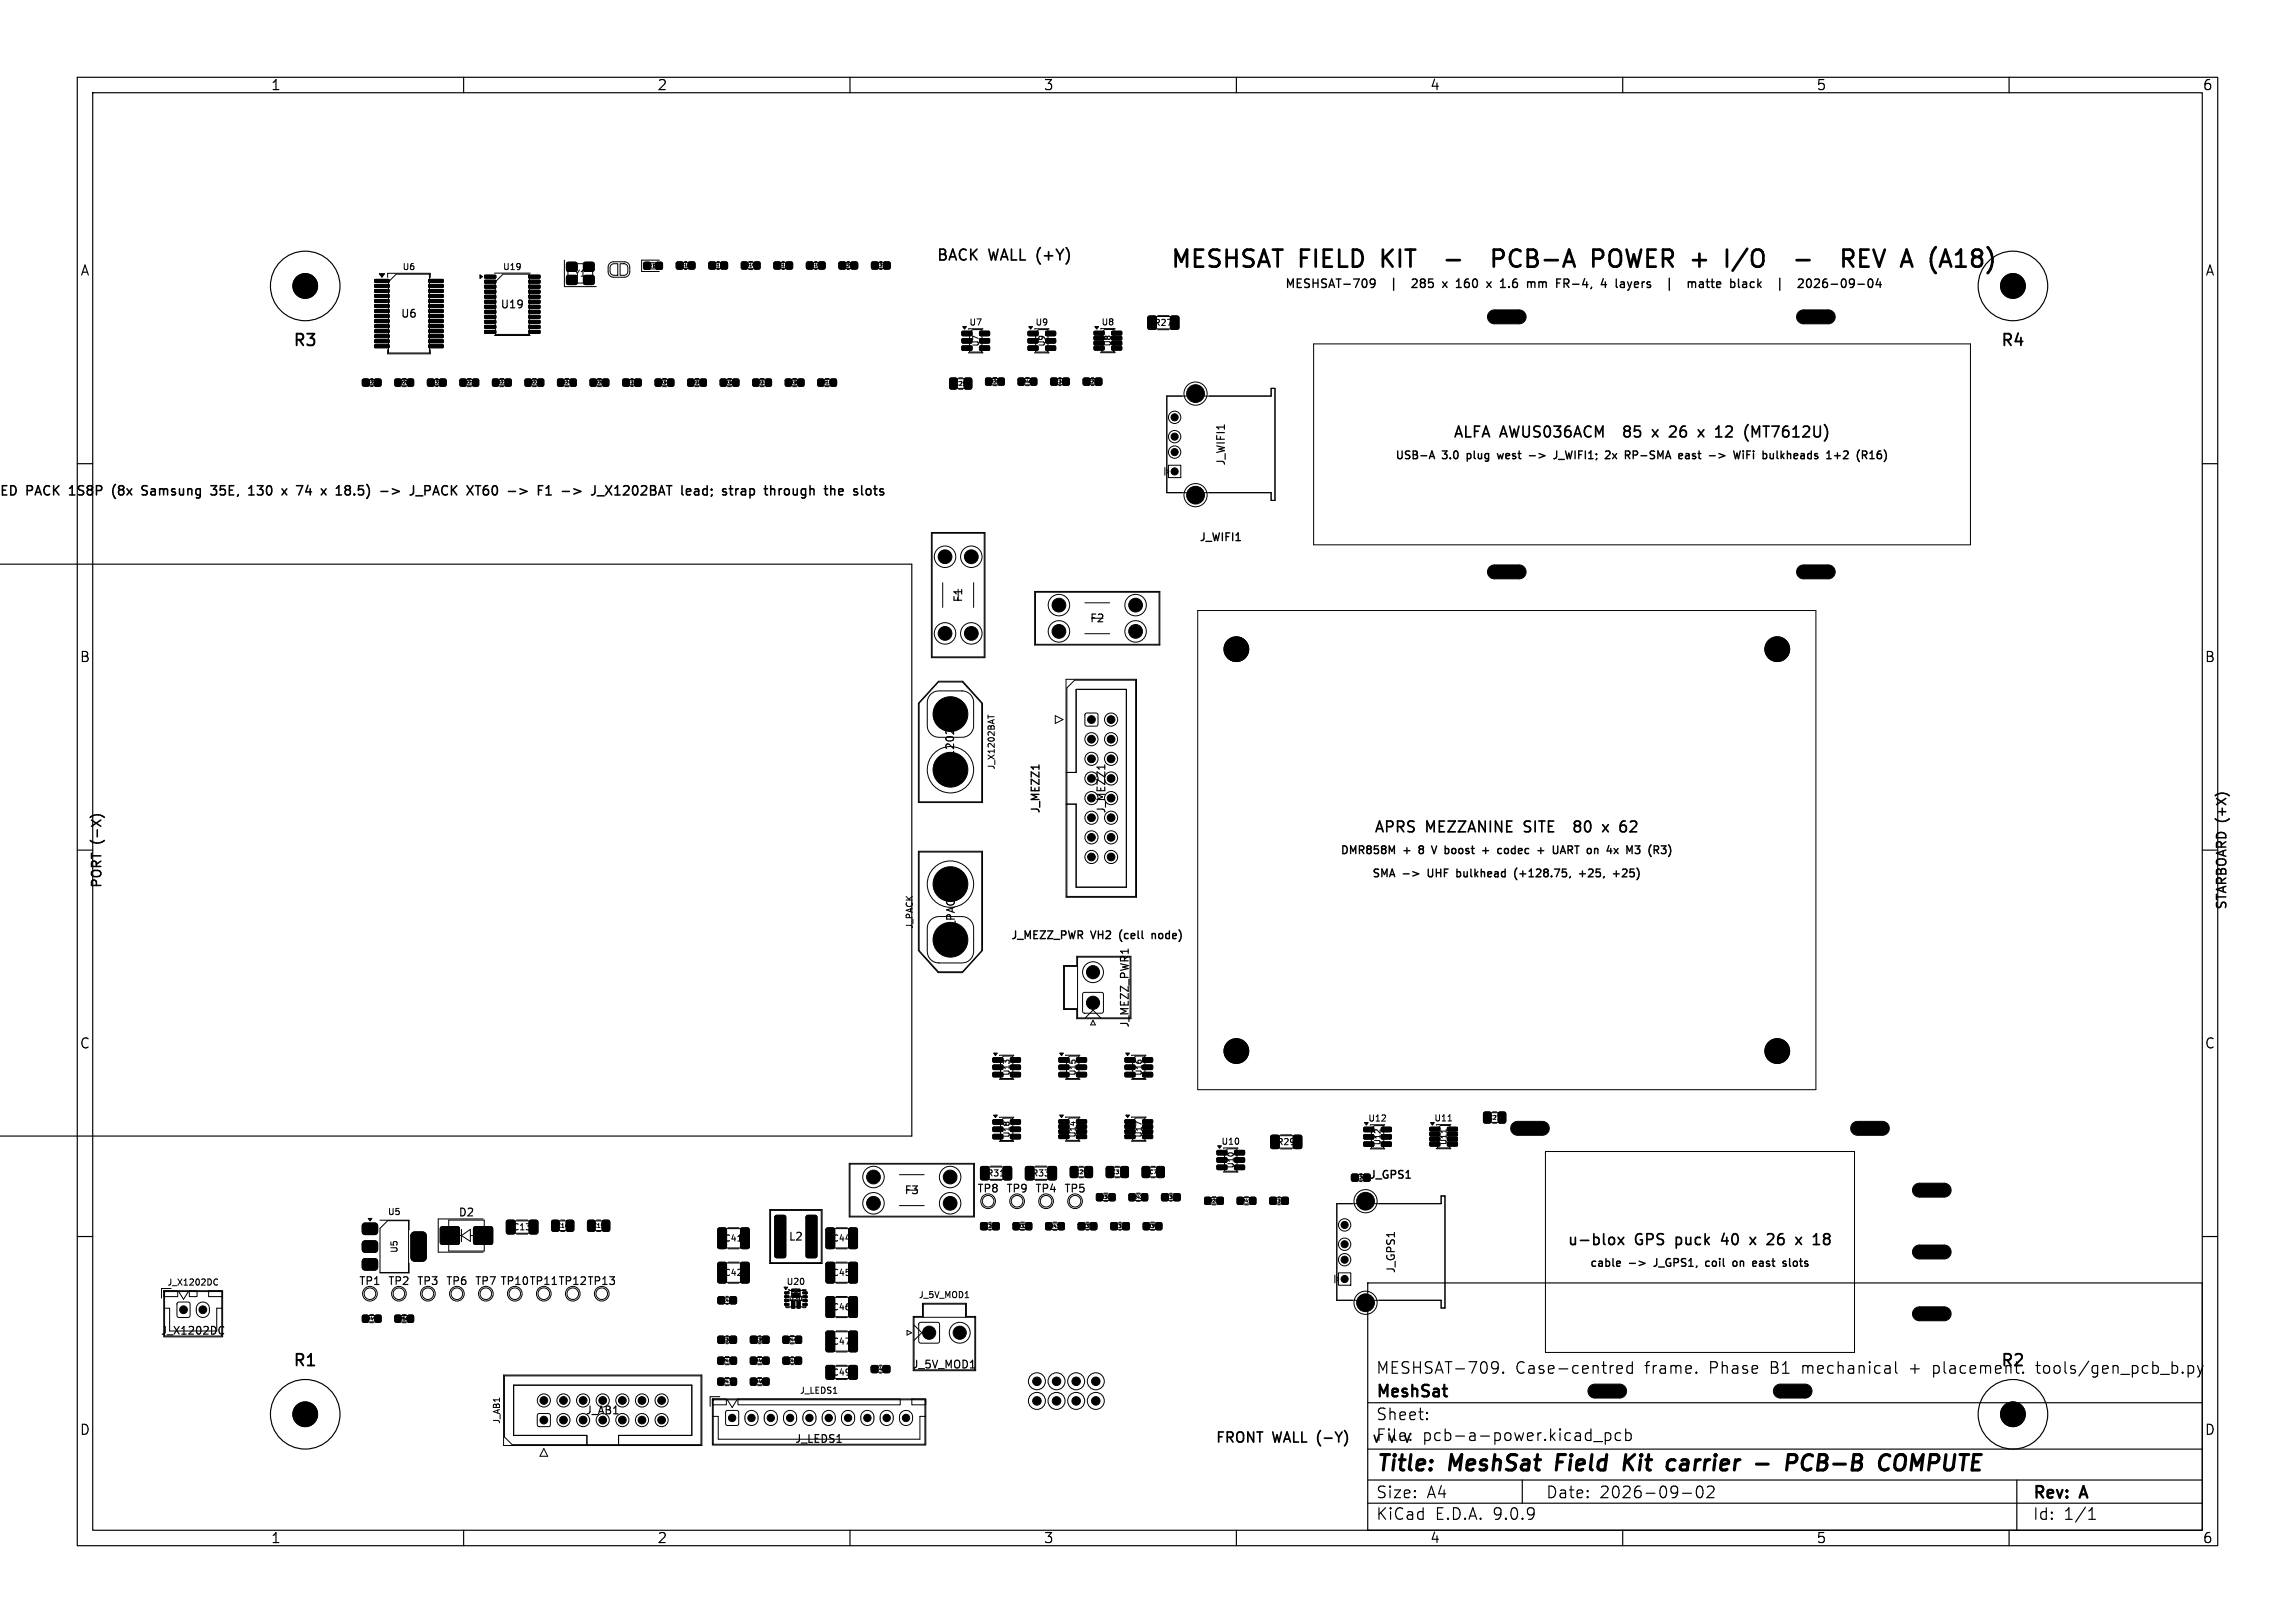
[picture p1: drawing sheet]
<svg xmlns="http://www.w3.org/2000/svg" width="297mm" height="210mm" viewBox="0 0 297 210" stroke-linecap="round" stroke-linejoin="round" font-family="sans-serif">
<defs><g id="words">
<g font-size="3.1">
<text x="151.3" y="35.1">MESHSAT FIELD</text>
<text x="179.4" y="35.1">KIT</text>
<text x="196.2" y="35.1">PCB-A</text>
<text x="209.7" y="35.1">POWER +</text>
<text x="228.2" y="35.1">I/O</text>
<text x="238.4" y="35.1">-</text>
<text x="245.8" y="35.1">REV A (A18)</text>
</g>
<g font-size="2.8">
<text x="178" y="190.9">Title:</text>
<text x="187.7" y="190.9">MeshSat</text>
<text x="202.3" y="190.9">Field</text>
<text x="211.8" y="190.9">Kit</text>
<text x="218.2" y="190.9">carrier</text>
<text x="230.5" y="190.9">-</text>
<text x="235.3" y="190.9">PCB-B</text>
<text x="248.1" y="190.9">COMPUTE</text>
</g>
<g font-size="2.1">
<text x="37.8" y="45.1">R3</text>
<text x="258.8" y="45.1">R4</text>
<text x="37.8" y="177.1">R1</text>
<text x="178" y="178">MESHSAT-709.</text>
<text x="196.1" y="178">Case-centred</text>
<text x="212.9" y="178">frame.</text>
<text x="221.4" y="178">Phase</text>
<text x="229.4" y="178">B1</text>
<text x="233.6" y="178">mechanical</text>
<text x="247.7" y="178">+</text>
<text x="250.8" y="178">placement.</text>
<text x="258.8" y="177.1">R2</text>
<text x="264.4" y="178">tools/gen_pcb_b.py</text>
<text x="178" y="184">Sheet:</text>
<text x="178" y="181.2">MeshSat</text>
<text x="178" y="186.7">File:</text>
<text x="184.1" y="186.7">pcb-a-power.kicad_pcb</text>
<text x="178" y="196.9">KiCad</text>
<text x="178" y="194.1">Size:</text>
<text x="184.7" y="194.1">A4</text>
<text x="185.7" y="196.9">E.D.A.</text>
<text x="193.3" y="196.9">9.0.9</text>
<text x="200" y="194.1">Date:</text>
<text x="207" y="194.1">2026-09-02</text>
<text x="263" y="194.3">Rev:</text>
<text x="263" y="196.9">Id:</text>
<text x="267.1" y="196.9">1/1</text>
<text x="269.4" y="194.3">A</text>
</g>
<g font-size="1.9">
<text x="121.1" y="34">BACK</text>
<text x="128" y="34">WALL (+Y)</text>
<text x="188" y="56.9">ALFA AWUS036ACM</text>
<text x="210.9" y="56.9">85</text>
<text x="217.5" y="56.9">26</text>
<text x="221.7" y="56.9">x</text>
<text x="224.2" y="56.9">12</text>
<text x="228.4" y="56.9">(MT7612U)</text>
<text x="177.7" y="108">APRS</text>
<text x="184.5" y="108">MEZZANINE</text>
<text x="197.6" y="108">SITE</text>
<text x="204.8" y="108">80</text>
<text x="208.9" y="108">x</text>
<text x="211.5" y="108">62</text>
<text x="202.7" y="161.4">u-blox</text>
<text x="211.6" y="161.4">GPS</text>
<text x="217.2" y="161.4">puck</text>
<text x="223.5" y="161.4">40</text>
<text x="230.2" y="161.4">26</text>
<text x="234.3" y="161.4">x</text>
<text x="236.9" y="161.4">18</text>
</g>
<g font-size="1.8">
<text x="35" y="11.9">1</text>
<text x="85" y="11.9">2</text>
<text x="135" y="11.9">3</text>
<text x="185" y="11.9">4</text>
<text x="235" y="11.9">5</text>
<text x="285" y="11.9">6</text>
<text x="10.3" y="35.9">A</text>
<text x="285.4" y="35.9">A</text>
<text x="10.3" y="85.9">B</text>
<text x="285.3" y="85.9">B</text>
<text x="10.3" y="135.9">C</text>
<text x="285.3" y="135.9">C</text>
<text x="10.3" y="185.9">D</text>
<text x="285.3" y="185.9">D</text>
<text x="157.2" y="187">FRONT</text>
<text x="164.7" y="187">WALL (-Y)</text>
<text x="179.4" y="187">v</text>
<text x="181.8" y="187">v</text>
<text x="184.2" y="187">v</text>
<text x="35" y="199.9">1</text>
<text x="85" y="199.9">2</text>
<text x="135" y="199.9">3</text>
<text x="185" y="199.9">4</text>
<text x="235" y="199.9">5</text>
<text x="285" y="199.9">6</text>
</g>
<g font-size="1.7">
<text x="0" y="64.4">ED PACK</text>
<text x="9.3" y="64.4">1S8P</text>
<text x="15.2" y="64.4">(8x</text>
<text x="19.4" y="64.4">Samsung</text>
<text x="28.7" y="64.4">35E,</text>
<text x="34" y="64.4">130</text>
<text x="40.9" y="64.4">74</text>
<text x="44.5" y="64.4">x</text>
<text x="46.7" y="64.4">18.5)</text>
<text x="52.8" y="64.4">-&gt;</text>
<text x="57" y="64.4">J_PACK</text>
<text x="64.8" y="64.4">XT60</text>
<text x="70.4" y="64.4">-&gt;</text>
<text x="74.6" y="64.4">F1</text>
<text x="78.1" y="64.4">-&gt;</text>
<text x="82.3" y="64.4">J_X1202BAT</text>
<text x="94.3" y="64.4">lead;</text>
<text x="99.9" y="64.4">strap</text>
<text x="105.8" y="64.4">through</text>
<text x="113.9" y="64.4">the</text>
<text x="13.4" y="109.2" transform="rotate(-90 13.4 109.2)">(-X)</text>
<text x="13.4" y="115" transform="rotate(-90 13.4 115)">PORT</text>
<text x="288.4" y="117.8" transform="rotate(-90 288.4 117.8)">STARBOARD (+X)</text>
</g>
<g font-size="1.5">
<text x="166.2" y="37.5">MESHSAT-709</text>
<text x="180.3" y="37.5">|</text>
<text x="183.6" y="37.5">285</text>
<text x="187.9" y="37.5">x</text>
<text x="190" y="37.5">160</text>
<text x="194.2" y="37.5">x</text>
<text x="196.3" y="37.5">1.6</text>
<text x="200" y="37.5">mm</text>
<text x="204.1" y="37.5">FR-4,</text>
<text x="210.3" y="37.5">4</text>
<text x="212.4" y="37.5">layers</text>
<text x="219.7" y="37.5">|</text>
<text x="223" y="37.5">matte</text>
<text x="228.8" y="37.5">black</text>
<text x="235.5" y="37.5">|</text>
<text x="238.8" y="37.5">2026-09-04</text>
</g>
<g font-size="1.4">
<text x="51.8" y="41.3">U6</text>
<text x="64.7" y="40.1">U19</text>
<text x="180.5" y="59.7">USB-A</text>
<text x="186.7" y="59.7">3.0</text>
<text x="190.2" y="59.7">plug</text>
<text x="194.5" y="59.7">west</text>
<text x="198.9" y="59.7">-&gt;</text>
<text x="202.5" y="59.7">J_WIFI1;</text>
<text x="209.5" y="59.7">2x</text>
<text x="212.3" y="59.7">RP-SMA</text>
<text x="219.6" y="59.7">east</text>
<text x="223.9" y="59.7">-&gt;</text>
<text x="227.4" y="59.7">WiFi</text>
<text x="231.5" y="59.7">bulkheads</text>
<text x="240.1" y="59.7">1+2</text>
<text x="158.7" y="60.3" transform="rotate(-90 158.7 60.3)">J_WIFI1</text>
<text x="155.1" y="70.3">J_WIFI1</text>
<text x="124.7" y="78" transform="rotate(-90 124.7 78)">F1</text>
<text x="141" y="80.7">F2</text>
<text x="123.7" y="100.6" transform="rotate(-90 123.7 100.6)">J_X1202BAT</text>
<text x="134.8" y="105.4" transform="rotate(-90 134.8 105.4)">J_MEZZ1</text>
<text x="143.2" y="105.3" transform="rotate(-90 143.2 105.3)">J_MEZZ1</text>
<text x="173.4" y="110.8">DMR858M</text>
<text x="177.5" y="113.8">SMA</text>
<text x="181.6" y="110.8">+</text>
<text x="184" y="110.8">8</text>
<text x="185.1" y="113.8">UHF</text>
<text x="186" y="110.8">V</text>
<text x="188" y="110.8">boost</text>
<text x="189.2" y="113.8">bulkhead</text>
<text x="193.2" y="110.8">+</text>
<text x="195.5" y="110.8">codec</text>
<text x="197" y="113.8">(+128.75,</text>
<text x="201" y="110.8">+</text>
<text x="203.3" y="110.8">UART</text>
<text x="205.7" y="113.8">+25,</text>
<text x="208.1" y="110.8">on</text>
<text x="210.4" y="113.8">+25)</text>
<text x="211" y="110.8">4x</text>
<text x="213.9" y="110.8">M3</text>
<text x="123.8" y="120.8" transform="rotate(-90 123.8 120.8)">J_PACK</text>
<text x="130.7" y="121.8">J_MEZZ_PWR</text>
<text x="141.2" y="121.8">VH2</text>
<text x="145.2" y="121.8">(cell</text>
<text x="149.7" y="121.8">node)</text>
<text x="146.3" y="133.1" transform="rotate(-90 146.3 133.1)">J_MEZZ_PWR1</text>
<text x="117" y="154.7">F3</text>
<text x="126.4" y="154.5">TP8</text>
<text x="130.1" y="154.5">TP9</text>
<text x="133.9" y="154.5">TP4</text>
<text x="137.6" y="154.5">TP5</text>
<text x="177.1" y="152.8">J_GPS1</text>
<text x="59.3" y="157.6">D2</text>
<text x="102" y="160.7">L2</text>
<text x="46.4" y="166.5">TP1</text>
<text x="50.1" y="166.5">TP2</text>
<text x="53.9" y="166.5">TP3</text>
<text x="57.6" y="166.5">TP6</text>
<text x="61.4" y="166.5">TP7 TP10 TP11 TP12 TP13</text>
<text x="180.7" y="164.8" transform="rotate(-90 180.7 164.8)">J_GPS1</text>
<text x="205.7" y="164.2">cable</text>
<text x="214.4" y="164.2">J_GPS1,</text>
<text x="221.4" y="164.2">coil</text>
<text x="225.3" y="164.2">on</text>
<text x="228.2" y="164.2">east</text>
<text x="232.4" y="164.2">slots</text>
<text x="20.7" y="172.9">J_X1202DC</text>
<text x="118" y="177.3">J_5V_MOD1</text>
<text x="75.7" y="183.2">J_AB1</text>
<text x="102.8" y="186.9">J_LEDS1</text>
</g>
<g font-size="1.1">
<text x="52" y="35.1">U6</text>
<text x="65" y="35.1">U19</text>
<text x="74.3" y="36">Y1</text>
<text x="125.4" y="42.3">U7</text>
<text x="133.9" y="42.3">U9</text>
<text x="142.5" y="42.3">U8</text>
<text x="149.3" y="42.3">R27</text>
<text x="128.9" y="99.7" transform="rotate(-90 128.9 99.7)">J_X1202BAT</text>
<text x="118.3" y="120.3" transform="rotate(-90 118.3 120.3)">J_PACK</text>
<text x="158" y="148.3">U10</text>
<text x="165.2" y="148.3">R29</text>
<text x="177" y="145.3">U12</text>
<text x="185.5" y="145.3">U11</text>
<text x="127.6" y="152.4">R31</text>
<text x="133.5" y="152.4">R33</text>
<text x="50.1" y="157.4">U5</text>
<text x="66.3" y="159.4">C13</text>
<text x="93.7" y="160.8">C41</text>
<text x="107.7" y="160.8">C44</text>
<text x="21.6" y="166.5">J_X1202DC</text>
<text x="51.6" y="162.2" transform="rotate(-90 51.6 162.2)">U5</text>
<text x="93.7" y="165.3">C42</text>
<text x="101.7" y="166.4">U20</text>
<text x="107.7" y="165.3">C45</text>
<text x="107.7" y="169.7">C46</text>
<text x="118.8" y="168.1">J_5V_MOD1</text>
<text x="107.7" y="174.2">C47</text>
<text x="107.7" y="178.2">C49</text>
<text x="64.9" y="184.3" transform="rotate(-90 64.9 184.3)">J_AB1</text>
<text x="103.4" y="180.5">J_LEDS1</text>
</g>
<g font-size="1">
<text x="126.8" y="44.9" transform="rotate(-90 126.8 44.9)">U7</text>
<text x="135.3" y="44.9" transform="rotate(-90 135.3 44.9)">U9</text>
<text x="143.9" y="44.9" transform="rotate(-90 143.9 44.9)">U8</text>
<text x="130.8" y="139.3" transform="rotate(-90 130.8 139.3)">U13</text>
<text x="139.3" y="139.3" transform="rotate(-90 139.3 139.3)">U15</text>
<text x="147.9" y="139.3" transform="rotate(-90 147.9 139.3)">U16</text>
<text x="130.8" y="147.3" transform="rotate(-90 130.8 147.3)">U18</text>
<text x="139.3" y="147.3" transform="rotate(-90 139.3 147.3)">U14</text>
<text x="147.9" y="147.3" transform="rotate(-90 147.9 147.3)">U17</text>
<text x="178.8" y="148.3" transform="rotate(-90 178.8 148.3)">U12</text>
<text x="187.3" y="148.2" transform="rotate(-90 187.3 148.2)">U11</text>
<text x="159.8" y="151.3" transform="rotate(-90 159.8 151.3)">U10</text>
</g>
<text font-size=".8" x="102" y="168.5">U20</text>
<g font-size=".7">
<text x="123.5" y="50">C25</text>
<text x="192.6" y="145">C27</text>
<text x="139.1" y="152">C29</text>
<text x="143.8" y="152">C31</text>
<text x="148.7" y="152">C7</text>
<text x="72" y="159">C14</text>
<text x="76.7" y="159">C15</text>
</g>
<g font-size=".6">
<text x="83.7" y="34.7">LED2</text>
<text x="88.1" y="34.6">C16</text>
<text x="92.3" y="34.6">C17</text>
<text x="96.5" y="34.6">R19</text>
<text x="100.7" y="34.6">C18</text>
<text x="104.9" y="34.6">C19</text>
<text x="109.1" y="34.6">C20</text>
<text x="113.4" y="34.6">C21</text>
<text x="47.5" y="49.8">C22</text>
<text x="51.7" y="49.8">R20</text>
<text x="55.9" y="49.8">C23</text>
<text x="60.1" y="49.8">R21</text>
<text x="64.3" y="49.8">R22</text>
<text x="68.5" y="49.8">R23</text>
<text x="72.7" y="49.8">R24</text>
<text x="76.9" y="49.8">R25</text>
<text x="81.2" y="49.8">C32</text>
<text x="85.4" y="49.8">R34</text>
<text x="89.6" y="49.8">R35</text>
<text x="93.8" y="49.8">R36</text>
<text x="98" y="49.8">R37</text>
<text x="102.2" y="49.8">R38</text>
<text x="106.4" y="49.8">R18</text>
<text x="128.1" y="49.7">R26</text>
<text x="132.3" y="49.7">R40</text>
<text x="136.5" y="49.7">C34</text>
<text x="140.8" y="49.7">C24</text>
<text x="142.5" y="155.2">R30</text>
<text x="146.7" y="155.2">R42</text>
<text x="150.9" y="155.2">C36</text>
<text x="156.5" y="155.7">R28</text>
<text x="160.7" y="155.7">R41</text>
<text x="164.9" y="155.7">C35</text>
<text x="175.5" y="152.7">C26</text>
<text x="127.5" y="159">C28</text>
<text x="131.7" y="159">R32</text>
<text x="135.9" y="159">R43</text>
<text x="140.1" y="159">C37</text>
<text x="144.3" y="159">C30</text>
<text x="148.5" y="159">R39</text>
<text x="47.5" y="170.9">R49</text>
<text x="51.7" y="170.9">R50</text>
<text x="93.5" y="168.5">C43</text>
<text x="93.5" y="173.6">C38</text>
<text x="97.7" y="173.6">C39</text>
<text x="101.9" y="173.6">R44</text>
<text x="93.5" y="176.4">R45</text>
<text x="93.5" y="179.1">R47</text>
<text x="97.7" y="179.1">R48</text>
<text x="97.7" y="176.4">R46</text>
<text x="101.9" y="176.4">C40</text>
<text x="113.3" y="177.4">C48</text>
</g>
</g></defs>
<g fill="none" stroke="#000" stroke-width=".15">
<path d="M10 10h277v190h-277zM12 12h273v186h-273zM60 10v2M110 10v2M160 10v2M210 10v2M260 10v2M38.7 36.9h.6M38.7 36.5v1M39.3 36.5v1M39.7 36.5h.6l-.3 .3 .3 .1v.5l-.2 .1-.4-.1M259.7 36.5v1"/>
<path d="M259.7 36.9h.6M260.3 36.5v1M261 36.4l-.3 .7h.7M261.2 36.8v.7M0 73h118v74h-118.1M10 60h2M285 60h2M122.4 91.6v.6M143 99v.5M159.2 83.5v1M159.2 83.9h.6M159.8 83.5v1"/>
<path d="M160.2 83.5h.7l-.5 1M229.2 83.5v1M229.2 83.9h.6M229.8 83.5v1M230.4 83.9l-.2-.2 .2-.2h.2l.2 .1-.2 .3M230.4 83.9l-.2 .2 .1 .3 .1 .1h.2l.2-.2v-.2l-.2-.2M230.4 83.9h.2M10 110h2M285 110h2M159.2 135.5v1M159.2 135.9h.6M159.8 135.5v1"/>
<path d="M160.8 135.5h-.5l-.1 .4 .2-.1 .3 .1 .1 .1v.4l-.2 .1-.4-.1M229.2 135.9h.6M229.2 135.5v1M229.8 135.5v1M230.7 135.5a.4 .4 0 0 0-.5 .4v.4l.1 .1 .3 .1 .2-.1v-.4l-.1-.1-.3-.1-.2 .2M10 160h2M28.7 171.6l.3 .1M29 172.5l-.3 .1M177 166h108v32h-108zM193.3 176.2h.3l.2 .1a.99 .99 0 0 1-.3 1.4h-.3M193.9 176.8l-.2 .3h-.4M194.5 177.6h.1l-.1 .1"/>
<path d="M194.5 177.6v.1M209.2 177.2l.8-.1-.1-.3-.4-.1-.3 .2 .1 .7 .2 .1 .4-.1M211.2 176.8l-.4-.1-.3 .3v.4l.2 .2 .1 .1 .4-.1M211.2 176.2v1.5M219.5 177.6v.1M219.5 177.6h.1l-.1 .1M245.3 176.2v1.3l.2 .2M263.5 176.7h.5M263.7 176.2v1.4M283.2 176.8l.4-.1 .3 .3v.4l-.2 .2-.1 .1-.4-.1M284.4 176.7l.3 1M284.7 177.7l-.1 .4-.2 .1"/>
<path d="M285 160h2M285.1 176.7l-.4 1M38.7 182.9h.6M38.7 182.5v1M39.3 182.5v1M39.7 183.5h.6M39.7 182.7l.3-.2v1M60 198v2M110 198v2M160 198v2M177 194.5h108M177 191.5h108"/>
<path d="M177 187.5h108M177 181.5h108M184.7 183.6v.1M184.7 183.6h-.1l.1 .1M184.7 182.8v.1M184.7 182.8h-.1l.1 .1M197 191.5v3M206.2 186.5h1.2M207.7 185.4v1.5M207.7 185.5l.5-.1 .3 .3v.4l-.2 .2-.1 .1-.5-.1M209.7 185.5l-.4-.1-.3 .3v.4l.2 .2 .1 .1 .4-.1M210 198v2"/>
<path d="M210.4 185.5l.4-.1 .3 .3v.4l-.1 .2-.2 .1-.4-.1M210.4 184.9v1.5M217.7 193.2h1.2M219.7 192.4a.36 .36 0 0 1 .6 .2 .77 .77 0 0 1-.4 1.2 1 1 0 0 1-.2-1.4zM221 192.4l.2-.1h.3a.41 .41 0 0 1 .2 .6l-.8 .9h.9M259.7 182.5v1M259.7 182.9h.6M260 198v2M260.3 182.5v1M260.7 182.6l.4-.1 .2 .1v.1l-.6 .8h.6M261 191.5v6.5M270.3 196.6h.9"/>
<path d="M270.3 195.5l.4-.4v1.5"/>
<circle cx="39.5" cy="37" r="4.5"/>
<circle cx="260.5" cy="37" r="4.5"/>
<circle cx="39.5" cy="183" r="4.5"/>
<circle cx="260.5" cy="183" r="4.5"/>
</g>
<path d="M201.6 188.2l-.2 2M210.4 188.2l-.2 2M210.6 189.1l.7 1.1M211.6 188.2l-1.3 1.2M216.6 188.9l.2 .1M217.6 189.5l-.1 .2v.4M227.3 189.4h1.5M232.4 189.1a.51 .51 0 0 0-.2-.9h-.7l-.3 2M234.6 188.4a.73 .73 0 0 0-1.2 .3 .97 .97 0 0 0 .4 1.5l.6-.2M245.4 188.5a.69 .69 0 0 1 1.2 0 1.66 1.66 0 0 1-.4 1.6l-.2 .1-.6-.1a1.5 1.5 0 0 1 0-1.6zM247.6 188.2l-.3 2" fill="none" stroke="#000" stroke-width=".4"/>
<g fill="none" stroke="#000" stroke-width=".13">
<path d="M48.5 36.2h1.8h.1v.3l-.1 .1h-1.7l-.1-.1zM48.5 36.8h1.8l.1 .1v.2l-.1 .1h-1.7l-.1-.1zM48.5 37.5h1.8h.1v.3l-.1 .1h-1.7l-.1-.1zM48.5 38.1h1.8l.1 .1v.2l-.1 .1h-1.7l-.1-.1zM48.5 38.8h1.8h.1v.3l-.1 .1h-1.7l-.1-.1zM48.5 39.4h1.8l.1 .1v.2l-.1 .1h-1.7l-.1-.1zM50.2 35.9v-.5h5.5v.5M50.3 36.5l1-1h4.3v10.2h-5.3zM55.5 39.4h1.8l.1 .1v.2l-.1 .1h-1.7l-.1-.1zM55.5 38.8h1.8h.1v.3l-.1 .1h-1.7l-.1-.1zM55.5 38.1h1.8l.1 .1v.2l-.1 .1h-1.7l-.1-.1zM55.5 37.5h1.8h.1v.3l-.1 .1h-1.7l-.1-.1z"/>
<path d="M55.5 36.8h1.8l.1 .1v.2l-.1 .1h-1.7l-.1-.1zM55.5 36.2h1.8h.1v.3l-.1 .1h-1.7l-.1-.1zM62.7 35.6h1.4l.1 .3-1.4 .1zM62.7 36.3h1.4l.1 .3h-1.4zM62.7 36.9h1.4l.1 .3-1.4 .1zM62.7 37.6h1.4l.1 .3h-1.4zM62.7 38.2h1.4l.1 .3-1.4 .1zM62.7 38.9h1.4l.1 .3h-1.4zM62.7 39.5h1.4l.1 .3-1.4 .1zM64 35.3h4.6M64.1 36.5l1-1h3.4v7.8h-4.4zM68.5 39.5h1.3l.1 .3-1.4 .1z"/>
<path d="M68.5 38.9h1.3l.1 .3h-1.4zM68.5 38.2h1.3l.1 .3-1.4 .1zM68.5 37.6h1.3l.1 .3h-1.4zM68.5 36.9h1.3l.1 .3-1.4 .1zM68.5 36.3h1.3l.1 .3h-1.4zM68.5 35.6h1.3l.1 .3-1.4 .1zM73 33.7v3.4h4.2M73.4 35.7l.1-.1 1.1 .1 .1 .2-.1 .9h-.2h-1l-.1-.2zM73.4 34l.1-.1 1.1 .1 .1 .2-.1 .9h-.2h-1l-.1-.2zM73.5 34.1h3.2v2.5h-2.6l-.6-.6zM75.6 35.7l.1-.1 1.1 .1 .1 .2-.1 .9h-.1h-1.1l-.1-.2zM75.6 34l.1-.1 1.1 .1 .1 .2-.1 .9h-.1h-1.1l-.1-.2z"/>
<path d="M78.9 34.1l.4-.2h1.5a.7 .7 0 0 1 .7 .7v.6a.7 .7 0 0 1-.7 .7h-1.4a.7 .7 0 0 1-.7-.7v-.7zM79.1 34.3l.3-.2h.6v1.5h-.6l-.3-.2-.1-.3v-.5zM80.2 34.1l.7 .1 .3 .2v.8l-.1 .2-.2 .2h-.7zM83.4 34h.7v.8h-.7zM83.7 34.3l.3-.3h1.3v.8h-1.6M84.9 34h.8v.8h-.8zM85.3 33.7h-2.3v1.4h2.3M87.6 33.9h.1h.6l.1 .2-.1 .7h-.1h-.6l-.1-.2zM87.9 34h1.6v.8h-1.6zM88.6 33.8h.3M88.6 34.9h.3M89.1 33.9h.2h.6l.1 .2-.1 .7h-.2h-.6v-.2z"/>
<path d="M91.8 33.9h.1h.6l.1 .2-.1 .7h-.1h-.6l-.1-.2zM92.1 34h1.6v.8h-1.6zM92.8 33.8h.3M92.8 34.9h.3M93.3 33.9h.2h.6l.1 .2-.1 .7h-.2h-.6v-.2zM96 33.9h.7v.9h-.7zM96.3 33.9h1.6v.9h-1.6zM96.9 33.8h.5M96.9 34.9h.5M97.6 33.9h.7v.9h-.7zM100.2 33.9h.2h.6v.2v.7h-.2h-.6l-.1-.2zM100.6 34h1.6v.8h-1.6z"/>
<path d="M101.2 33.8h.3M101.2 34.9h.3M101.8 33.9h.1h.6l.1 .2-.1 .7h-.1h-.6l-.1-.2zM104.4 33.9h.2h.6v.2v.7h-.2h-.6l-.1-.2zM104.8 34h1.6v.8h-1.6zM105.4 33.8h.3M105.4 34.9h.3M106 33.9h.1h.6l.1 .2-.1 .7h-.1h-.6l-.1-.2zM108.6 33.9h.2h.6l.1 .2-.1 .7h-.2h-.6v-.2zM109 34h1.6v.8h-1.6zM109.6 33.8h.3M109.6 34.9h.3"/>
<path d="M110.2 33.9h.1h.6l.1 .2-.1 .7h-.1h-.6l-.1-.2zM112.8 33.9h.2h.6l.1 .2-.1 .7h-.2h-.6v-.2zM113.2 34h1.6v.8h-1.6zM113.8 33.8h.3M113.8 34.9h.3M114.3 34.5h.2M114.4 33.9h.1h.6l.1 .2-.1 .7h-.1h-.6l-.1-.2zM46.9 49.1l.2-.1 .6 .1 .1 .2-.1 .6-.1 .1-.7-.1v-.1zM47.3 49.1h1.6v.8h-1.6zM48 49h.2M48 50h.2M48.5 49.1l.2-.1 .6 .1v.2v.6l-.2 .1-.6-.1-.1-.1z"/>
<path d="M48.5 40.1h1.8h.1v.3l-.1 .1h-1.7l-.1-.1zM48.5 40.7h1.8l.1 .1v.2l-.1 .1h-1.7l-.1-.1zM48.5 41.4h1.8h.1v.3l-.1 .1h-1.7l-.1-.1zM48.5 42h1.8l.1 .1v.2l-.1 .1h-1.7l-.1-.1zM48.5 42.7h1.8h.1v.3l-.1 .1h-1.7l-.1-.1zM48.5 43.3h1.8l.1 .1v.2l-.1 .1h-1.7l-.1-.1zM48.5 44h1.8h.1v.3l-.1 .1h-1.7l-.1-.1zM48.5 44.6h1.8l.1 .1v.2l-.1 .1h-1.7l-.1-.1zM50.2 45.3v.5h5.5v-.5M51.1 49.1h.7v.8h-.7zM51.5 49.1h1.6v.8h-1.6zM52.1 49h.5"/>
<path d="M52.1 50h.5M52.8 49.1h.7v.8h-.7zM55.4 49.1l.1-.1 .6 .1 .1 .2-.1 .6-.1 .1-.6-.1-.1-.1zM55.5 44.6h1.8l.1 .1v.2l-.1 .1h-1.7l-.1-.1zM55.5 44h1.8h.1v.3l-.1 .1h-1.7l-.1-.1zM55.5 43.3h1.8l.1 .1v.2l-.1 .1h-1.7l-.1-.1zM55.5 42.7h1.8h.1v.3l-.1 .1h-1.7l-.1-.1zM55.5 42h1.8l.1 .1v.2l-.1 .1h-1.7l-.1-.1zM55.5 41.4h1.8h.1v.3l-.1 .1h-1.7l-.1-.1zM55.5 40.7h1.8l.1 .1v.2l-.1 .1h-1.7l-.1-.1zM55.5 40.1h1.8h.1v.3l-.1 .1h-1.7l-.1-.1zM55.7 49.1h1.6v.8h-1.6z"/>
<path d="M56.4 49h.3M56.4 50h.3M56.9 49.1l.2-.1 .6 .1v.2v.6l-.2 .1-.6-.1v-.1zM59.6 49.1h.7v.8h-.7zM59.9 49.1h1.6v.8h-1.6zM60.5 49h.5M60.5 50h.5M61 49.7h.2M61.2 49.1h.7v.8h-.7zM62.7 40.2h1.4l.1 .3h-1.4zM62.7 40.8h1.4l.1 .3-1.4 .1zM62.7 41.5h1.4l.1 .3h-1.4z"/>
<path d="M62.7 42.1h1.4l.1 .3-1.4 .1zM62.7 42.8h1.4l.1 .3h-1.4zM63.8 49.1h.7v.8h-.7zM64 43.4h4.6M64.1 49.1h1.6v.8h-1.6zM64.7 49h.5M64.7 50h.5M65.4 49.1h.7v.8h-.7zM68 49.1h.7v.8h-.7zM68.4 49.1h1.6v.8h-1.6zM68.5 42.8h1.3l.1 .3h-1.4zM68.5 42.1h1.3l.1 .3-1.4 .1z"/>
<path d="M68.5 41.5h1.3l.1 .3h-1.4zM68.5 40.8h1.3l.1 .3-1.4 .1zM68.5 40.2h1.3l.1 .3h-1.4zM68.9 49h.5M68.9 50h.5M69.6 49.1h.7v.8h-.7zM72.2 49.1h.7v.8h-.7zM72.6 49.1h1.6v.8h-1.6zM73.1 49h.5M73.1 50h.5M73.8 49.1h.7v.8h-.7zM76.4 49.1h.7v.8h-.7z"/>
<path d="M76.8 49.1h1.6v.8h-1.6zM77.3 49h.5M77.3 50h.5M78.1 49.1h.6v.8h-.6zM80.6 49.1l.2-.1 .6 .1 .1 .2-.1 .6-.2 .1-.6-.1v-.1zM81 49.1h1.6v.8h-1.6zM81.6 49h.3M81.6 50h.3M82.2 49.1l.1-.1 .6 .1 .1 .2-.1 .6-.1 .1-.6-.1-.1-.1zM84.8 49.1h.7v.8h-.7zM85.2 49.1h1.6v.8h-1.6zM85.8 49h.4"/>
<path d="M85.8 50h.4M86.5 49.1h.7v.8h-.7zM89 49.1h.7v.8h-.7zM89.4 49.1h1.6v.8h-1.6zM90 49h.4M90 50h.4M90.7 49.1h.7v.8h-.7zM93.2 49.1h.7v.8h-.7zM93.6 49.1h1.6v.8h-1.6zM94.2 49h.5M94.2 50h.5M94.9 49.1h.7v.8h-.7z"/>
<path d="M97.5 49.1h.6v.8h-.6zM97.8 49.1h1.6v.8h-1.6zM98.4 49h.5M98.4 50h.5M99.1 49.1h.7v.8h-.7zM101.7 49.1h.7v.8h-.7zM102 49.1h1.6v.8h-1.6zM102.6 49h.5M102.6 50h.5M103.3 49.1h.7v.8h-.7zM105.9 49.1h.7v.8h-.7zM106.2 49.1h1.6v.8h-1.6z"/>
<path d="M106.8 49h.5M106.8 50h.5M107.5 49.1h.7v.8h-.7zM122.9 49l.7-.1 .3 .2v1l-.2 .2-.6 .1-.2-.2v-1zM123.3 49h2v1.3h-2zM124.1 48.9h.5M124.1 50.4h.5M124.5 42.9h1.2l.1 .1v.4l-.2 .1-1-.1-.1-.1zM124.5 43.8h1.2l.1 .2v.3l-.2 .1h-1l-.1-.1zM124.5 44.8h1.2l.1 .1v.4l-.2 .1-1-.1-.1-.1zM124.8 49l.7-.1 .3 .2v1l-.2 .2-.6 .1-.2-.2v-1zM125.4 42.5l1.8 .1"/>
<path d="M125.4 45.6h1.8M125.9 42.7h1.2v2.9h-1.6v-2.5zM126.8 44.8h1.2l.1 .1v.4l-.2 .1-1.1-.1-.1-.1zM126.8 43.8h1.2l.1 .2v.3l-.2 .1h-1.1l-.1-.1zM126.8 42.9h1.2l.1 .1v.4l-.2 .1-1.1-.1-.1-.1zM127.6 49h.7v.8h-.7zM128 49h1.6v.8h-1.6zM128.5 49.9h.5M128.5 48.9h.5M129.2 49h.7v.8h-.7zM131.8 49h.7v.8h-.7zM132.2 49h1.6v.8h-1.6z"/>
<path d="M132.7 49.9h.5M132.7 48.9h.5M133.1 42.9h1.2v.1v.4l-.1 .1-1.1-.1-.1-.1zM133.1 43.8h1.2v.2v.3l-.1 .1h-1.1l-.1-.1zM133.1 44.8h1.2v.1v.4l-.1 .1-1.1-.1-.1-.1zM133.4 49h.7v.8h-.7zM133.9 42.5l1.8 .1M133.9 45.6h1.8M134.4 42.7h1.2v2.9h-1.6v-2.5zM135.3 44.8h1.2l.1 .1v.4l-.1 .1-1.1-.1-.1-.1zM135.3 43.8h1.2l.1 .2v.3l-.1 .1h-1.1l-.1-.1zM135.3 42.9h1.2l.1 .1v.4l-.1 .1-1.1-.1-.1-.1z"/>
<path d="M136 49l.2-.1 .6 .1v.1v.7l-.2 .1-.6-.1-.1-.2zM136.4 49h1.6v.8h-1.6zM137 48.9h.3M137 49.9h.3M137.6 49l.1-.1 .6 .1 .1 .1-.1 .7-.1 .1-.6-.1-.1-.2zM140.2 49l.2-.1 .6 .1 .1 .1-.1 .7-.2 .1-.6-.1v-.2zM140.6 49h1.6v.8h-1.6zM141.2 48.9h.3M141.2 49.9h.3M141.6 42.9h1.2l.1 .4-.1 .1-1.1-.1-.1-.1zM141.6 43.5h1.2l.1 .4-.1 .1h-1.1l-.1-.1zM141.6 44.2h1.2l.1 .4-.1 .1-1.1-.1-.1-.1z"/>
<path d="M141.6 44.8h1.2l.1 .4-.1 .1h-1.1l-.1-.1zM141.8 49l.1-.1 .6 .1 .1 .1-.1 .7-.1 .1-.6-.1-.1-.2zM142.5 45.6h1.8M142.5 42.5h1.8v.1M143 42.6h1.2v2.9h-1.6v-2.5zM143.9 44.8h1.2l.1 .4-.1 .1h-1.2v-.1zM143.9 44.2h1.2l.1 .4-.1 .1-1.2-.1v-.1zM143.9 43.5h1.2l.1 .4-.1 .1h-1.2v-.1zM143.9 42.9h1.2l.1 .4-.1 .1-1.2-.1v-.1zM148.6 41l.8-.1 .2 .1 .1 1.4-.2 .2h-.7l-.3-.1v-1.4zM149 41h3.2v1.6h-3.2zM149.8 40.8h1.5"/>
<path d="M151 51.3h13.5v-1h.5v14.5h-.5v-1h-13.5zM151.5 41l.8-.1 .3 .1v1.4l-.2 .2h-.7l-.2-.1v-1.4zM170 44.5h85v26h-85zM192.8 40.4l.5-.3h3.3a.9 .9 0 0 1 .9 .9 .9 .9 0 0 1-.9 .9h-3.2a.9 .9 0 0 1-.8-.6 .9 .9 0 0 1 .2-.9zM232.8 40.4l.5-.3h3.3a.9 .9 0 0 1 .9 .9 .9 .9 0 0 1-.9 .9h-3.2a.9 .9 0 0 1-.8-.6 .9 .9 0 0 1 .2-.9zM120.5 68.9h7v16.2h-7zM120.6 69h6.8v16h-6.8zM122 75.4v3.2M126 75.4v3.2M133.9 76.5h16.2v7h-16.2zM134 76.6h16v6.8h-16zM140.4 78h3.2"/>
<path d="M150.7 60.5v1M151 60.8l.2 .2-.2 .3M151.2 60.2h1.6v1.6h-1.6zM155 79h80v62h-80zM192.8 73.4l.5-.3h3.3a.9 .9 0 0 1 .9 .9 .9 .9 0 0 1-.9 .9h-3.2a.9 .9 0 0 1-.8-.6 .9 .9 0 0 1 .2-.9zM232.8 73.4l.5-.3h3.3a.9 .9 0 0 1 .9 .9 .9 .9 0 0 1-.9 .9h-3.2a.9 .9 0 0 1-.8-.6 .9 .9 0 0 1 .2-.9zM120.4 89.8l.4-.2 .5-.2h3.2a1.5 1.5 0 0 1 1.5 1.5v3a1.5 1.5 0 0 1-1.5 1.5h-3a1.5 1.5 0 0 1-1.5-1.5v-3.2l.2-.5zM121.4 88.3h3.1l2.5 2.7v12.8h-8.1v-12.8zM121.4 88.2h3.2l2.5 2.8v12.9h-8.2v-12.9zM127.9 92.5v.5M136.6 92.6l1 .5-1 .5zM138 100h1.3v-10.8h6.5v25.6h-6.5v-10.7h-1.3"/>
<path d="M138 87.9h9.1v28.2h-9.1zM139.1 88h7.9v28h-8.9v-27zM140.4 82h3.2M140.5 92.3h.1h1.4l.1 .2-.1 1.4-.2 .1-1.3-.1-.1-.2zM118.9 110.2h8.2v12.8l-2.6 2.9h-3.1l-2.5-2.9zM118.9 110.3h8.1v12.7l-2.5 2.8h-3.1l-2.5-2.8zM120.4 119l.4-.2 .5-.2h3.2a1.5 1.5 0 0 1 1.5 1.5v3a1.5 1.5 0 0 1-1.5 1.5h-3a1.5 1.5 0 0 1-1.5-1.5v-3.2l.2-.5zM128.5 136.9h1.2l.1 .1v.4l-.1 .1-1.1-.1-.1-.1zM128.5 137.8h1.2l.1 .2v.3l-.1 .1h-1.1l-.1-.1zM128.5 138.8h1.2l.1 .1v.4l-.1 .1-1.1-.1-.1-.1zM129.4 136.6h1.8M129.4 139.6h1.8"/>
<path d="M129.5 137.1l.4-.4h1.2v2.9h-1.6zM130.8 138.8h1.2l.1 .1v.4l-.2 .1-1.1-.1v-.1zM130.8 137.8h1.2l.1 .2v.3l-.2 .1h-1.1v-.1zM130.8 136.9h1.2l.1 .1v.4l-.2 .1-1.1-.1v-.1zM137.1 136.9h1.2v.1v.4l-.1 .1-1.1-.1-.1-.1zM137.1 137.8h1.2v.2v.3l-.1 .1h-1.1l-.1-.1zM137.1 138.8h1.2v.1v.4l-.1 .1-1.1-.1-.1-.1zM137.6 124.9h1.7v-1.2h7.1v8.1h-7.1v-1.2h-1.7zM137.9 136.6h1.8M137.9 139.6h1.8M138 137.1l.4-.4h1.2v2.9h-1.6zM139.3 138.8h1.2l.1 .1v.4l-.1 .1-1.1-.1-.1-.1z"/>
<path d="M139.3 137.8h1.2l.1 .2v.3l-.1 .1h-1.1l-.1-.1zM139.3 136.9h1.2l.1 .1v.4l-.1 .1-1.1-.1-.1-.1zM139.4 123.8h6.8v7.9h-6.8zM139.4 125h-1.6v5.5h1.6M140.2 128.5l.1-.1h2.2l.2 .1 .1 .2v2.2l-.1 .1-.2 .1h-2.2l-.1-.1-.1-.1v-2.2zM140.5 131.7l.9-1 1 1M141.4 132l.3 .6h-.5zM145.6 136.9h1.2l.1 .1v.4l-.2 .1-1-.1-.1-.1zM145.6 137.8h1.2l.1 .2v.3l-.2 .1h-1l-.1-.1zM145.6 138.8h1.2l.1 .1v.4l-.2 .1-1-.1-.1-.1zM146.5 136.6h1.8M146.5 139.6h1.8"/>
<path d="M146.6 137.1l.4-.4h1.2v2.9h-1.6zM147.9 138.8h1.2l.1 .1v.4l-.2 .1-1.1-.1-.1-.1zM147.9 137.8h1.2l.1 .2v.3l-.2 .1h-1.1l-.1-.1zM147.9 136.9h1.2l.1 .1v.4l-.2 .1-1.1-.1-.1-.1zM46.9 158.4l.3-.1h1.5l.2 .3-.1 1-.3 .2-1.5-.1-.1-.3zM49.2 157.9h3.7v1.3M50.2 158h2.7v6.7h-3.7v-5.7zM53.3 159.5l.3-.1h1.1l.2 .1 .2 .2 .1 3-.1 .2-.2 .2-1.3 .1-.4-.3v-3zM57 158.8l.2-.1h2l.2 .1 .1 .2v1.8l-.1 .2h-.2h-2h-.2v-.2v-1.8zM58.1 157.9h4.6v4h-4.6zM58.8 159.9h.9M59.7 159.1v1.6"/>
<path d="M59.7 159.9l1.2-.8v1.5zM60.9 159.9h1M61.3 158.8l.2-.1h2l.2 .1 .1 .2v1.8l-.1 .2h-.2h-2h-.2v-.2v-1.8zM62.5 157.7h-5.8v4.3h5.8M65.6 157.9h.8l.3 .1v1.4l-.2 .3h-.7l-.3-.2v-1.4zM66 158h3.2v1.6h-3.2zM66.9 157.9h1.4M68.5 157.9h.9l.2 .1v1.4l-.1 .3h-.8l-.2-.2v-1.4zM71.4 158l.7-.1 .3 .1v1.1l-.2 .2h-.6l-.2-.1v-1.1zM71.8 158h2v1.2h-2zM72.6 157.9h.5M72.6 159.3h.5"/>
<path d="M73.3 158l.7-.1 .3 .1v1.1l-.2 .2h-.6l-.2-.1v-1.1zM76.1 158l.7-.1 .2 .1v1.1l-.1 .2h-.6l-.3-.1v-1.1zM76.5 158h2v1.2h-2zM77.2 157.9h.5M77.2 159.3h.5M78 158l.7-.1 .2 .1v1.1l-.1 .2h-.6l-.3-.1v-1.1zM92.9 158.9h.9l.2 .1v2.3l-.1 .3h-.8l-.2-.2v-2.3zM93.3 159h3.2v2.5h-3.2zM94.2 158.9h1.4M95.9 158.9h.8l.3 .1v2.3l-.2 .3h-.7l-.3-.2v-2.3zM99.6 156.5h6.8v7h-6.8zM99.7 156.6h6.6v6.8h-6.6z"/>
<path d="M100.3 157.3h1.1l.3 .1v5.1l-.2 .2-1 .1-.2-.2v-5.1zM104.4 157.3h1.1l.2 .1v5.1l-.1 .2-1 .1-.3-.2v-5.1zM106.9 158.9h.9l.2 .1v2.3l-.1 .3h-.8l-.2-.2v-2.3zM107.3 159h3.2v2.5h-3.2zM108.2 158.9h1.4M109.9 158.9h.8l.3 .1v2.3l-.2 .3h-.7l-.3-.2v-2.3zM109.9 150.5h16.2v7h-16.2zM110 150.6h16v6.8h-16zM116.4 152h3.2M116.4 156h3.2M126.9 158.3l.2-.1 .6 .1 .1 .1-.1 .7h-.1h-.7v-.2zM127 151l.8-.1 .2 .2v1.3l-.1 .3h-.8l-.2-.2v-1.3z"/>
<path d="M127.3 151h3.2v1.6h-3.2zM127.3 158.3h1.6v.8h-1.6zM128 158.2h.2M128 159.2h.2M128.2 150.9h1.4M128.5 158.3l.2-.1 .6 .1v.1v.7h-.2h-.6l-.1-.2zM128.5 144.9h1.2l.1 .1v.4l-.1 .1h-1.1l-.1-.2zM128.5 145.9l1.2-.1 .1 .2v.3l-.1 .1h-1.1l-.1-.1zM128.5 146.8h1.2l.1 .1v.4l-.1 .1h-1.1l-.1-.2zM129.4 144.6h1.8M129.4 147.6h1.8M129.5 152.2h.4"/>
<path d="M129.5 145.1l.4-.4h1.2v2.9h-1.6zM129.9 151l.8-.1 .2 .2v1.3l-.1 .3h-.7l-.3-.2v-1.3zM130.8 146.8h1.2l.1 .1v.4l-.2 .1h-1.1v-.2zM130.8 145.9l1.2-.1 .1 .2v.3l-.2 .1h-1.1v-.1zM130.8 144.9h1.2l.1 .1v.4l-.2 .1h-1.1v-.2zM131.1 158.2h.7v.9h-.7zM131.5 158.3h1.6v.8h-1.6zM132.1 158.1h.5M132.1 159.2h.5M132.8 151l.8-.1 .2 .2v1.3l-.1 .3h-.8l-.2-.2v-1.3zM132.8 158.2h.7v.9h-.7zM133.1 151h3.2v1.6h-3.2z"/>
<path d="M134 150.9h1.4M135.4 158.2h.6v.9h-.6zM135.7 151l.8-.1 .2 .2v1.3l-.1 .3h-.7l-.3-.2v-1.3zM135.7 158.3h1.6v.8h-1.6zM136.3 158.1h.5M136.3 159.2h.5M137 158.2h.7v.9h-.7zM137.1 144.9h1.2v.4l-.1 .1h-1.1l-.1-.1zM137.1 145.6l1.2-.1v.5h-.1h-1.1l-.1-.1zM137.1 146.2h1.2v.4l-.1 .1h-1.1l-.1-.1zM137.1 146.9l1.2-.1v.5h-.1h-1.1l-.1-.1zM137.9 144.6v-.1h1.8v.1"/>
<path d="M137.9 147.6v.1h1.8v-.1M138 145.1l.4-.4h1.2v2.9h-1.6zM138.6 151l.6-.1 .3 .2v1l-.2 .3h-.6l-.2-.2v-1zM138.9 151h2v1.3h-2zM139.3 146.9l1.2-.1 .1 .5h-.1h-1.1l-.1-.1zM139.3 146.2h1.2l.1 .4-.1 .1h-1.1l-.1-.1zM139.3 145.6l1.2-.1 .1 .5h-.1h-1.1l-.1-.1zM139.3 144.9h1.2l.1 .4-.1 .1h-1.1l-.1-.1zM139.6 158.3l.1-.1 .6 .1 .1 .1-.1 .7h-.1h-.6l-.1-.2zM139.7 150.9h.5M139.7 152.4h.5M139.9 158.3h1.6v.8h-1.6z"/>
<path d="M140.5 151l.6-.1 .3 .2v1l-.2 .3h-.6l-.2-.2v-1zM140.6 158.2h.3M140.6 159.2h.3M141.1 158.3l.2-.1 .6 .1 .1 .1-.1 .7h-.2h-.6v-.2zM141.9 154.5h.7v.8h-.7zM142.3 154.5h1.6v.8h-1.6zM142.9 154.4h.4M142.9 155.4h.4M143.2 151l.7-.1 .2 .2v1l-.1 .3h-.6l-.2-.2-.1-1zM143.6 154.5h.7v.8h-.7zM143.6 151h2v1.3h-2zM143.8 158.3l.1-.1 .7 .1v.1v.7h-.2h-.6l-.1-.2z"/>
<path d="M144.1 158.3h1.6v.8h-1.6zM144.3 150.9h.6M144.3 152.4h.6M144.8 158.2h.3M144.8 159.2h.3M144.9 151.9h.3M145.1 151l.7-.1 .2 .2v1l-.1 .3h-.6l-.2-.2-.1-1zM145.3 158.3l.2-.1 .6 .1 .1 .1-.1 .7h-.2h-.6v-.2zM145.6 144.9h1.2l.1 .4-.1 .1h-1.1l-.1-.1zM145.6 145.6l1.2-.1 .1 .5h-.1h-1.1l-.1-.1zM145.6 146.2h1.2l.1 .4-.1 .1h-1.1l-.1-.1zM145.6 146.9l1.2-.1 .1 .5h-.1h-1.1l-.1-.1z"/>
<path d="M146.1 154.5h.7v.8h-.7zM146.5 144.6v-.1h1.8v.1M146.5 147.6v.1h1.8v-.1M146.5 154.5h1.6v.8h-1.6zM146.6 145.1l.4-.4h1.2v2.9h-1.6zM147.1 154.4h.5M147.1 155.4h.5M147.8 154.5h.7v.8h-.7zM147.9 151l.6-.1 .3 .2v1l-.2 .3h-.6l-.2-.2v-1zM147.9 146.9l1.2-.1 .1 .5h-.2h-1.1l-.1-.1zM147.9 146.2h1.2l.1 .4-.2 .1h-1.1l-.1-.1zM147.9 145.6l1.2-.1 .1 .5h-.2h-1.1l-.1-.1z"/>
<path d="M147.9 144.9h1.2l.1 .4-.2 .1h-1.1l-.1-.1zM148 158.2h.7v.9h-.7zM148.2 151h2v1.3h-2zM148.4 158.3h1.6v.8h-1.6zM148.9 158.1h.5M148.9 159.2h.5M149 150.9h.5M149 152.4h.5M149.6 158.2h.7v.9h-.7zM149.8 151l.6-.1 .3 .2v1l-.2 .3h-.6l-.2-.2v-1zM150.4 154.5l.1-.1 .6 .1 .1 .2-.1 .6-.1 .1-.6-.1-.1-.1zM150.7 154.5h1.6v.8h-1.6z"/>
<path d="M151.4 154.4h.3M151.4 155.4h.3M151.9 154.5l.2-.1 .6 .1 .1 .2-.1 .6-.2 .1-.6-.1-.1-.1zM155.9 155h.7v.8h-.7zM156.3 155h1.6v.8h-1.6zM156.9 154.9h.4M156.9 155.9h.4M157.5 148.9h1.2l.1 .1v.4l-.2 .1-1-.1-.1-.1zM157.5 149.8h1.2l.1 .2v.3l-.2 .1h-1l-.1-.1zM157.5 150.8h1.2l.1 .1v.4l-.2 .1-1-.1-.1-.1zM157.6 155h.7v.8h-.7zM158.4 148.5h1.8"/>
<path d="M158.4 151.6h1.8M158.5 149.1l.4-.4h1.2v2.9h-1.6zM159.8 150.8h1.2l.1 .1v.4l-.2 .1-1.1-.1-.1-.1zM159.8 149.8h1.2l.1 .2v.3l-.2 .1h-1.1l-.1-.1zM159.8 148.9h1.2l.1 .1v.4l-.2 .1-1.1-.1-.1-.1zM160.1 155h.7v.8h-.7zM160.5 155h1.6v.8h-1.6zM161.1 154.9h.5M161.1 155.9h.5M161.6 155.6h.2M161.8 155h.7v.8h-.7zM164.4 155l.1-.1 .6 .1 .1 .1-.1 .7-.1 .1-.6-.1-.1-.2z"/>
<path d="M164.5 147l.8-.1 .2 .1 .1 1.4-.2 .2h-.7l-.3-.1v-1.4zM164.7 155h1.6v.8h-1.6zM164.9 147h3.2v1.6h-3.2zM165.4 154.9h.3M165.4 155.9h.3M165.7 146.8h1.5M165.9 155l.2-.1 .6 .1 .1 .1-.1 .7-.2 .1-.6-.1v-.2zM167.4 147l.8-.1 .3 .1v1.4l-.2 .2h-.7l-.2-.1v-1.4zM173 155.8h13.5v-1h.5v14.5h-.5v-1h-13.5zM174.9 152l.2-.1 .6 .1 .1 .1-.1 .7-.1 .1-.7-.1v-.2zM175.3 152h1.6v.8h-1.6zM176 151.9h.2"/>
<path d="M176 152.9h.2M176.5 152l.2-.1 .6 .1v.1v.7l-.2 .1-.6-.1-.1-.2zM176.5 145.9h1.2l.1 .1v.4l-.2 .1-1-.1-.1-.1zM176.5 146.8h1.2l.1 .2v.3l-.2 .1h-1l-.1-.1zM176.5 147.8h1.2l.1 .1v.4l-.2 .1-1-.1-.1-.1zM177.4 145.5h1.8M177.4 148.6h1.8M177.5 146.1l.4-.4h1.2v2.9h-1.6zM178.8 147.8h1.2l.1 .1v.4l-.2 .1-1.1-.1-.1-.1zM178.8 146.8h1.2l.1 .2v.3l-.2 .1h-1.1l-.1-.1zM178.8 145.9h1.2l.1 .1v.4l-.2 .1-1.1-.1-.1-.1zM185.1 145.9h1.2v.4l-.1 .1-1.1-.1-.1-.1z"/>
<path d="M185.1 146.5h1.2v.4l-.1 .1h-1.1l-.1-.1zM185.1 147.2h1.2v.4l-.1 .1-1.1-.1-.1-.1zM185.1 147.8h1.2v.4l-.1 .1h-1.1l-.1-.1zM185.9 145.5h1.8M185.9 148.6h1.8M186 146l.4-.4h1.2v2.9h-1.6zM187.2 146.2v.4M187.3 147.8h1.2l.1 .4-.1 .1h-1.1l-.1-.1zM187.3 147.2h1.2l.1 .4-.1 .1-1.1-.1-.1-.1zM187.3 146.5h1.2l.1 .4-.1 .1h-1.1l-.1-.1zM187.3 145.9h1.2l.1 .4-.1 .1-1.1-.1-.1-.1zM187.4 145h.5"/>
<path d="M192 144l.7-.1 .3 .1v1.1l-.2 .2h-.6l-.2-.1v-1.1zM192.4 144h2v1.2h-2zM193.2 143.9h.5M193.2 145.3h.5M193.9 144l.7-.1 .3 .1v1.1l-.2 .2h-.6l-.2-.1v-1.1zM196.4 145.1a.9 .9 0 0 0-.9 .9 .9 .9 0 0 0 .9 .9M196.4 145.1h3.2a.9 .9 0 0 1 .9 .9 .9 .9 0 0 1-.9 .9h-3.2M200 149h40v26h-40zM239.8 145.4l.5-.3h3.3a.9 .9 0 0 1 .9 .9 .9 .9 0 0 1-.9 .9h-3.2a.9 .9 0 0 1-.8-.6 .9 .9 0 0 1 .2-.9zM247.8 153.4l.5-.3h3.3a.9 .9 0 0 1 .9 .9 .9 .9 0 0 1-.9 .9h-3.2a.9 .9 0 0 1-.8-.6 .9 .9 0 0 1 .2-.9zM21.2 167h7.6v6h-7.6zM21.2 167h1.8v.8h-1.8z"/>
<path d="M21.2 169.3h.7v2.9h6.1v-2.9h.8M21.3 167.1h7.4v5.8h-7.4zM22.2 166.7h-1.3v1.3M23 168.5h.1h1.4l.1 .2v1.5l-.1 .2-.2 .1-1.3-.1-.1-.2v-1.5zM23.1 167.1l.6 1 .7-1M24.5 167h1v.8h-1zM25.6 168.7a.85 .85 0 0 1 1-.2 .85 .85 0 0 1 .5 .8v.3a.85 .85 0 0 1-.8 .9 .85 .85 0 0 1-.9-.9v-.5zM27 167h1.8v.8h-1.8zM27.9 165.5l.3 .1M28.2 166.2l-.3 .1M46.9 170.2h.7v.8h-.7zM46.9 160.7l.3-.1h1.5l.2 .3-.1 1-.3 .2-1.5-.1-.1-.3z"/>
<path d="M46.9 163l.3-.1h1.5l.2 .3-.1 1-.3 .2-1.5-.1-.1-.3zM47.3 170.2h1.6v.8h-1.6zM47.9 170.1h.4M47.9 171.2h.4M48.6 170.2h.7v.8h-.7zM51.1 170.2h.7v.8h-.7zM51.5 170.2h1.6v.8h-1.6zM52.1 170.1h.5M52.1 171.2h.5M52.8 170.2h.7v.8h-.7zM52.9 163.5v1.2h-3.7M65.2 177.9h25.6v9.1h-25.6z"/>
<path d="M65.3 178h25.4v8.9h-24.4l-1-1zM92.9 175.6h.7v.9h-.7zM92.9 178.4h.7v.8h-.7zM92.9 167.8h.2h.6l.1 .2-.1 .7h-.1h-.7v-.2zM92.9 172.9h.2h.6l.1 .2-.1 .7h-.1h-.7v-.2zM92.9 163.4l.9-.1 .2 .2v2.3l-.1 .2h-.8l-.2-.1v-2.3zM93.3 175.7h1.6v.8h-1.6zM93.3 167.9h1.6v.8h-1.6zM93.3 178.4h1.6v.8h-1.6zM93.3 173h1.6v.8h-1.6zM93.3 163.4h3.2v2.5h-3.2zM93.9 178.3h.4"/>
<path d="M93.9 179.3h.4M93.9 175.5h.4M93.9 176.6h.4M94 168.8h.2M94 172.8h.2M94 173.9h.2M94 167.7h.2M94.2 161.6h1.4M94.2 163.3h1.4M94.2 166h1.4M94.5 167.8h.2h.6v.2v.7h-.2h-.6l-.1-.2zM94.5 172.9h.2h.6v.2v.7h-.2h-.6l-.1-.2z"/>
<path d="M94.6 175.6h.7v.9h-.7zM94.6 178.4h.7v.8h-.7zM95.5 160.6h.4M95.9 163.4l.8-.1 .3 .2v2.3l-.2 .2h-.7l-.3-.1v-2.3zM97.1 178.4h.7v.8h-.7zM97.1 175.6h.7v.9h-.7zM97.2 172.9h.1h.6l.1 .2-.1 .7h-.1h-.6l-.1-.2zM97.5 178.4h1.6v.8h-1.6zM97.5 175.7h1.6v.8h-1.6zM97.5 173h1.6v.8h-1.6zM98.1 178.3h.5M98.1 179.3h.5"/>
<path d="M98.1 175.5h.5M98.1 176.6h.5M98.2 172.8h.3M98.2 173.9h.3M98.7 172.9h.2h.6v.2v.7h-.2h-.6l-.1-.2zM98.8 178.4h.7v.8h-.7zM98.8 175.6h.7v.9h-.7zM101.4 172.9h.6v.9h-.6zM101.4 175.7l.1-.1 .6 .1 .1 .1-.1 .7h-.1h-.6l-.1-.2zM101.6 167.2h.5v.2h-.5zM101.6 167.7h.5v.2h-.5zM101.6 168.2h.5v.2h-.5z"/>
<path d="M101.6 168.7h.5v.2h-.5zM101.7 169.2h.5M101.7 172.9h1.6v.9h-1.6zM101.7 175.7h1.6v.8h-1.6zM102 166.9h.2M102.1 167h2.2v2.1h-2.6v-1.7zM102.3 172.8h.5M102.3 173.9h.5M102.4 175.6h.3M102.4 176.6h.3M102.4 168.2h.5l-.1 1.1h-.4zM102.5 166.8h1v1.1h-1z"/>
<path d="M102.9 175.7l.2-.1 .6 .1v.1v.7h-.2h-.6l-.1-.2zM103 172.9h.7v.9h-.7zM103.1 168.2h.5l-.1 1.1h-.4zM103.8 166.9h.5M103.8 169.2h.5M103.9 168.7h.5v.2h-.5zM103.9 168.2h.5v.2h-.5zM103.9 167.7h.5v.2h-.5zM103.9 167.2h.5v.2h-.5zM106.9 172.3l.9-.1 .2 .2v2.3l-.1 .2h-.8l-.2-.1v-2.3zM106.9 176.7h.9l.2 .1v1.4l-.1 .3h-.8l-.2-.2v-1.4zM106.9 163.4l.9-.1 .2 .2v2.3l-.1 .2h-.8l-.2-.1v-2.3z"/>
<path d="M106.9 167.8h.9l.2 .1v2.3l-.1 .3h-.8l-.2-.2v-2.3zM107.3 172.3h3.2v2.5h-3.2zM107.3 176.8h3.2v1.6h-3.2zM107.3 163.4h3.2v2.5h-3.2zM107.3 167.9h3.2v2.5h-3.2zM108.2 172.2h1.4M108.2 167.8h1.4M108.2 174.9h1.4M108.2 161.6h1.4M108.2 176.7h1.4M108.2 163.3h1.4M108.2 166h1.4"/>
<path d="M108.2 170.5h1.4M109.9 172.3l.8-.1 .3 .2v2.3l-.2 .2h-.7l-.3-.1v-2.3zM109.9 176.7h.8l.3 .1v1.4l-.2 .3h-.7l-.3-.2v-1.4zM109.9 163.4l.8-.1 .3 .2v2.3l-.2 .2h-.7l-.3-.1v-2.3zM109.9 167.8h.8l.3 .1v2.3l-.2 .3h-.7l-.3-.2v-2.3zM112.8 176.7h.2h.6v.2v.7h-.2h-.6l-.1-.2zM113.2 176.8h1.6v.8h-1.6zM113.8 176.6h.3M113.8 177.7h.3M114.3 176.7h.2h.6l.1 .2-.1 .7h-.1h-.7v-.2zM117.4 172.2l.6 .3-.6 .3zM118.3 170.5h7.9v6.8h-7.9z"/>
<path d="M118.3 171.5l1 1-1 1M119 171.2l.1-.1h2.2l.2 .1 .1 .2v2.2l-.1 .1-.2 .1h-2.2l-.1-.1-.1-.1v-2.2zM119.4 168.6h5.7v1.7h1.2v7.1h-8.1v-7.1h1.2zM119.5 170.5v-1.7h5.5v1.7M172.8 165v1M173 165.3l.3 .2-.3 .3M173.2 164.7h1.6v1.6h-1.6zM205.8 179.4l.5-.3h3.3a.9 .9 0 0 1 .9 .9 .9 .9 0 0 1-.9 .9h-3.2a.9 .9 0 0 1-.8-.6 .9 .9 0 0 1 .2-.9zM229.8 179.4l.5-.3h3.3a.9 .9 0 0 1 .9 .9 .9 .9 0 0 1-.9 .9h-3.2a.9 .9 0 0 1-.8-.6 .9 .9 0 0 1 .2-.9zM247.8 161.4l.5-.3h3.3a.9 .9 0 0 1 .9 .9 .9 .9 0 0 1-.9 .9h-3.2a.9 .9 0 0 1-.8-.6 .9 .9 0 0 1 .2-.9zM247.8 169.4l.5-.3h3.3a.9 .9 0 0 1 .9 .9 .9 .9 0 0 1-.9 .9h-3.2a.9 .9 0 0 1-.8-.6 .9 .9 0 0 1 .2-.9zM69.6 183l.2-.1 1.4 .1v.2v1.3l-.2 .1-1.4-.1-.1-.1z"/>
<path d="M70.4 187.4l.5 1h-1zM75.9 187v-1.3h-9.4v-6.5h23v6.5h-9.5v1.3M92.2 181h27.6v6h-27.6zM92.2 181h1.8v.8h-1.8zM92.2 183.3h.7v2.9h26.1v-2.9h.8M92.3 181.1h27.4v5.8h-27.4zM93.1 180.7h-1.2v1.3M94 182.6l.1-.1 1.4 .1 .1 .2v1.4l-.1 .2-.1 .1-1.4-.1-.1-.2v-1.4zM94.1 181.1l.6 1 .7-1M95.5 181h21v.8h-21zM96.6 182.7a.85 .85 0 0 1 1-.1 .85 .85 0 0 1 .5 .8v.2a.85 .85 0 0 1-.9 .8 .85 .85 0 0 1-.8-.8v-.5zM99.1 182.7a.85 .85 0 0 1 1-.1 .85 .85 0 0 1 .5 .8v.2a.85 .85 0 0 1-.9 .8 .85 .85 0 0 1-.8-.8v-.5z"/>
<path d="M101.6 182.7a.85 .85 0 0 1 1-.1 .85 .85 0 0 1 .5 .8v.2a.85 .85 0 0 1-.8 .8 .85 .85 0 0 1-.9-.8v-.5zM104.1 182.7a.85 .85 0 0 1 1-.1 .85 .85 0 0 1 .5 .8v.2a.85 .85 0 0 1-.9 .8 .85 .85 0 0 1-.8-.8v-.5zM106.6 182.7a.85 .85 0 0 1 1-.1 .85 .85 0 0 1 .5 .8v.2a.85 .85 0 0 1-.8 .8 .85 .85 0 0 1-.9-.8v-.5zM109.1 182.7a.85 .85 0 0 1 1-.1 .85 .85 0 0 1 .5 .8v.2a.85 .85 0 0 1-.9 .8 .85 .85 0 0 1-.8-.8v-.5zM111.6 182.7a.85 .85 0 0 1 1-.1 .85 .85 0 0 1 .5 .8v.2a.85 .85 0 0 1-.8 .8 .85 .85 0 0 1-.9-.8v-.5zM114.1 182.7a.85 .85 0 0 1 1-.1 .85 .85 0 0 1 .5 .8v.2a.85 .85 0 0 1-.9 .8 .85 .85 0 0 1-.8-.8v-.5zM116.6 182.7a.85 .85 0 0 1 1-.1 .85 .85 0 0 1 .5 .8v.2a.85 .85 0 0 1-.8 .8 .85 .85 0 0 1-.9-.8v-.5zM118 181h1.8v.8h-1.8z"/>
<circle cx="39.5" cy="37" r="1.6"/>
<circle cx="260.5" cy="37" r="1.6"/>
<circle cx="152" cy="54" r=".8"/>
<circle cx="152" cy="56.5" r=".8"/>
<circle cx="152" cy="58.5" r=".8"/>
<circle cx="154.7" cy="50.9" r="1.5"/>
<circle cx="122.3" cy="72" r="1.39"/>
<circle cx="125.7" cy="72" r="1.39"/>
<circle cx="137" cy="78.3" r="1.39"/>
<circle cx="147" cy="78.3" r="1.39"/>
<circle cx="154.7" cy="64.1" r="1.5"/>
<circle cx="122.3" cy="82" r="1.39"/>
<circle cx="123" cy="99.6" r="3"/>
<circle cx="125.7" cy="82" r="1.39"/>
<circle cx="137" cy="81.7" r="1.39"/>
<circle cx="141.2" cy="98.2" r=".85"/>
<circle cx="141.2" cy="95.6" r=".85"/>
<circle cx="143.8" cy="93.1" r=".85"/>
<circle cx="143.8" cy="98.2" r=".85"/>
<circle cx="143.8" cy="95.6" r=".85"/>
<circle cx="147" cy="81.7" r="1.39"/>
<circle cx="160" cy="84" r="1.6"/>
<circle cx="230" cy="84" r="1.6"/>
<circle cx="123" cy="114.4" r="3"/>
<circle cx="141.2" cy="110.9" r=".85"/>
<circle cx="141.2" cy="103.3" r=".85"/>
<circle cx="141.2" cy="108.3" r=".85"/>
<circle cx="141.2" cy="100.7" r=".85"/>
<circle cx="141.2" cy="105.8" r=".85"/>
<circle cx="143.8" cy="105.8" r=".85"/>
<circle cx="143.8" cy="108.3" r=".85"/>
<circle cx="143.8" cy="100.7" r=".85"/>
<circle cx="143.8" cy="103.3" r=".85"/>
<circle cx="143.8" cy="110.9" r=".85"/>
<circle cx="141.4" cy="125.8" r="1.35"/>
<circle cx="160" cy="136" r="1.6"/>
<circle cx="230" cy="136" r="1.6"/>
<circle cx="113" cy="155.7" r="1.39"/>
<circle cx="113" cy="152.3" r="1.39"/>
<circle cx="123" cy="155.7" r="1.39"/>
<circle cx="123" cy="152.3" r="1.39"/>
<circle cx="127.9" cy="155.4" r=".75"/>
<circle cx="127.9" cy="155.4" r=".95"/>
<circle cx="131.6" cy="155.4" r=".75"/>
<circle cx="131.6" cy="155.4" r=".95"/>
<circle cx="135.4" cy="155.4" r=".95"/>
<circle cx="135.4" cy="155.4" r=".75"/>
<circle cx="139.1" cy="155.4" r=".75"/>
<circle cx="139.1" cy="155.4" r=".95"/>
<circle cx="174" cy="158.5" r=".8"/>
<circle cx="176.7" cy="155.4" r="1.5"/>
<circle cx="47.9" cy="167.4" r=".75"/>
<circle cx="47.9" cy="167.4" r=".95"/>
<circle cx="51.6" cy="167.4" r=".75"/>
<circle cx="51.6" cy="167.4" r=".95"/>
<circle cx="55.4" cy="167.4" r=".75"/>
<circle cx="55.4" cy="167.4" r=".95"/>
<circle cx="59.1" cy="167.4" r=".95"/>
<circle cx="59.1" cy="167.4" r=".75"/>
<circle cx="62.9" cy="167.4" r=".95"/>
<circle cx="62.9" cy="167.4" r=".75"/>
<circle cx="66.6" cy="167.4" r=".75"/>
<circle cx="66.6" cy="167.4" r=".95"/>
<circle cx="70.4" cy="167.4" r=".75"/>
<circle cx="70.4" cy="167.4" r=".95"/>
<circle cx="74.1" cy="167.4" r=".75"/>
<circle cx="74.1" cy="167.4" r=".95"/>
<circle cx="77.9" cy="167.4" r=".95"/>
<circle cx="77.9" cy="167.4" r=".75"/>
<circle cx="103" cy="167" r=".25"/>
<circle cx="124.2" cy="172.4" r="1.35"/>
<circle cx="134.2" cy="178.7" r="1.1"/>
<circle cx="136.7" cy="178.7" r="1.1"/>
<circle cx="139.3" cy="178.7" r="1.1"/>
<circle cx="141.8" cy="178.7" r="1.1"/>
<circle cx="174" cy="163" r=".8"/>
<circle cx="174" cy="161" r=".8"/>
<circle cx="176.7" cy="168.6" r="1.5"/>
<circle cx="39.5" cy="183" r="1.6"/>
<circle cx="70.4" cy="181.2" r=".85"/>
<circle cx="72.9" cy="181.2" r=".85"/>
<circle cx="72.9" cy="183.8" r=".85"/>
<circle cx="75.5" cy="181.2" r=".85"/>
<circle cx="75.5" cy="183.8" r=".85"/>
<circle cx="78" cy="181.2" r=".85"/>
<circle cx="78" cy="183.8" r=".85"/>
<circle cx="80.5" cy="181.2" r=".85"/>
<circle cx="80.5" cy="183.8" r=".85"/>
<circle cx="83.1" cy="181.2" r=".85"/>
<circle cx="83.1" cy="183.8" r=".85"/>
<circle cx="85.6" cy="183.8" r=".85"/>
<circle cx="85.6" cy="181.2" r=".85"/>
<circle cx="134.2" cy="181.3" r="1.1"/>
<circle cx="136.7" cy="181.3" r="1.1"/>
<circle cx="139.3" cy="181.3" r="1.1"/>
<circle cx="141.8" cy="181.3" r="1.1"/>
<circle cx="260.5" cy="183" r="1.6"/>
</g>
<g fill="none" stroke="#000" stroke-width=".18">
<path d="M177.4 36.2l-.1 .4 .1 .1 .3 .1 .2-.2M177.7 36.1l.2 .1a.73 .73 0 0 1-.3 1h-.2M182.8 36.2h.1M183.3 36.6l-.6 .6h.7M186.7 36.5l.6 .7M187.3 36.5l-.6 .7M188.7 36.3l.1-.2v1.1M189.6 36.6l-.1 .1M189.7 36.2a.86 .86 0 0 0-.1 .9M194.4 36.3l.1-.2v1.1M195.9 36.2a.86 .86 0 0 0 0 .9l.1 .1M196 36.5l-.2 .2"/>
<path d="M199.2 36.5v.7M199.2 36.6l.3-.1 .1 .1M201.5 36.1v1.1M202.4 36.1v1.1M203.5 36.8h.8M209.2 36.1v.9l.1 .2M209.8 36.8a.22 .22 0 0 0-.1 .2 .22 .22 0 0 0 .1 .2M209.8 36.5h-.1M211.6 37.1h.4M211.6 36.5h.3l.1 .1M212 36.7l-.5 .1M218.5 36.6l.3-.1 .2 .1"/>
<path d="M218.5 36.5v.7M219 36.6v.6M219.3 36.5h-.3v.1M220.8 36.5h.4M220.9 36.1v.9l.3 .2M221.4 36.5h.4M221.6 36.1v.9l.2 .2M222.6 36.5h-.3l-.1 .1v.5h.4M222.7 36.7l-.5 .1M227.5 36.1v1.1M227.6 36.8l.3 .4M227.9 36.5l-.4 .4"/>
<path d="M233.2 36.1l.2 .2-.1 .3-.6 .6h.7M233.9 36.2l.1-.1a.6 .6 0 0 1 .5 .5 .6 .6 0 0 1-.2 .5l-.2 .1a.59 .59 0 0 1-.2-1zM235.2 36.1l-.4 .1M235.4 36.6l-.6 .6h.7M236.1 36.5l.3 .1 .1 .1v.4l-.4 .1M236.2 36.1h.2M237 36.8h.8M238.4 36.2l-.1 .3 .1 .6M185 59.4l.3-1 .3 1M185.1 59.1h.4M193.8 58.7l.2 .7 .2-.5M197.9 59h.8"/>
<path d="M201.5 58.4v.7a.32 .32 0 0 1-.4 .3M201.7 59.4h.8M208.7 58.7l.5 .7M209.2 58.7l-.5 .7M211.4 58.4h.3l.2 .1-.1 .3-.4 .1M218.2 59.3h.4M218.2 58.7h.3l.1 .7M218.6 58.9l-.4 .1M219 59.3l.3 .1M219.3 58.7l-.3 .1 .1 .2h.2M222.5 58.7l.7 .3-.7 .3M224.4 58.4l.2 1"/>
<path d="M225.2 58.4l-.2 1M225.6 58.4h.1M225.6 58.7v.7M226.1 58.8h.3M226.5 58.4h-.4v1M226.9 58.4h.1M226.9 58.7v.7M230.6 59l.3 .4M230.9 58.7l-.4 .4M238.6 58.4h.4h.1l.1 .2-.7 .8h.7M243.4 58.4a.4 .4 0 0 0-.5 .4v.4l.1 .1 .3 .1 .2-.1v-.4l-.1-.1-.3-.1-.2 .2M243.8 58.2a1.15 1.15 0 0 1 0 1.5"/>
<path d="M160 70h.5M134.5 99v.5M180.1 110.2l.4-.7v1M181.6 113.1h.8M182.8 112.8l.8 .3-.8 .3M185.3 109.5l.3 1M187.4 109.8l.1 .2-.1 .4M188.5 112.5v1M188.5 113.4l.3 .1M188.8 112.8h-.3M191.9 110.1h.7M192.3 109.7v.8"/>
<path d="M195.1 109.8h-.2l-.2 .2v.4l.2 .1 .2-.1M196.3 112.3a1.15 1.15 0 0 0 0 1.5M199 110.1h.8M201 109.5v.8M201.6 109.5v.8M201.9 110.5l.4-1 .3 1M202 110.2h.5M202.9 110h.4M203.3 109.5h-.4v1M204.4 113.1h.8M204.8 112.7v.8M208.2 109.4l-.2 .7"/>
<path d="M208.8 113.1h.7M209.2 112.7v.8M210 112.5h.1M210.5 112.9l-.6 .6h.6M210.9 110.2l-.4-.7v1M213.5 109.6l-.1 .4 .1 .5M149.1 120.8v.7M149.4 120.8l-.3 .1M182 152.5h.5M209.4 163.2h.2l.1 .2-.5 .1M209.6 163.8l-.2 .1M210.9 163.5h.7"/>
<path d="M212.1 163.2l.8 .3-.8 .3M221.1 163.2h-.2l-.2 .2 .1 .4 .3 .1M224.3 163.3l.2-.1 .2 .1 .1 .4-.1 .1-.2 .1-.2-.1zM227.2 163.2l.1 .2-.5 .1M227.3 163.8l-.1 .1M227.8 163.2h-.1M227.8 163.5a.2 .2 0 0 0-.1 .2 .2 .2 0 0 0 .1 .2M231.6 162.9v.8l.1 .2"/>
</g>
<g fill="none" stroke="#000" stroke-width=".2">
<path d="M14.8 62.9l-.2 .6 .2 .8M18.4 64h.5M19.1 62.9l-.5-.1-.2 .3 .1 .3 .4 .1M27.3 62.8h.7l-.4 .5 .4 .1v.5l-.2 .1h-.3l-.2-.1M32.2 64h.7M33.3 63.9l.2 .1h.3M33.3 62.8h.7M38.4 62.8h.8l-.5 1.2M39.9 62.8l-.3 .8h.7M40.1 63.2v.8M43.5 64h.7M43.5 63.2l.4-.4v1.2"/>
<path d="M44.7 63l.2-.2 .4 .2M45.9 63.9v.1M50.8 63.2l.9 .4-.9 .3M53.5 62.8v.9M55 63.5l.6-.1 .1-.2-.1-.2-.1-.2h-.5v1.2M56 64l.4-1.2 .4 1.2M56.1 63.7h.6M63.9 62.9l.2-.1 .2 .2M64.3 63.9l-.2 .1h-.2M69.7 63.4h.4M70.3 62.8h-.6v1.2M70.9 63l.1-.2v1.2"/>
<path d="M72.8 63.6h.9M77 62.8v.9l-.1 .2-.2 .1M77.3 64.2h.9M78.4 62.8l.8 1.2M79.2 62.8l-.8 1.2M79.6 64h.7M79.8 63l.1-.2v1.2M80.7 63l.2-.2h.3l.1 .2 .1 .2-.1 .2-.6 .6h.7M93.5 64h.4M93.9 63.2h-.2l-.2 .2 .1 .2h.3M98.9 63.2h.4M99.1 62.8v1.1v.1h.2"/>
<path d="M104.1 63.2l.2 .1M104.3 63.2v1l-.2 .2M104.3 64h-.2M104.8 62.8v1.2M105.3 63.3l-.3-.1-.2 .2M112.1 63.4l.2-.2 .4 .2v.4l-.1 .2h-.3l-.2-.1zM113.1 63.2h.4M113.2 62.8v1.1l.2 .1M11.7 105.8a1.38 1.38 0 0 1 1.8 0M287 102.7l.5-.1 .7 .1"/>
</g>
<g fill="none" stroke="#000" stroke-width=".22">
<path d="M210.3 55.2a.27 .27 0 0 0 0 .5M210.3 55.8l-.1 .2v.3l.1 .2M213.8 55.6l.8 .9M214.6 55.6l-.8 .9M216.1 55.3l.2-.2 .5 .1a.38 .38 0 0 1 0 .5l-.8 .8h.9M219.8 55.6l.7 .9M220.5 55.6l-.7 .9M222.3 55.3l.1-.2v1.4M223.9 55.1h-.3l-.2 .2M224.1 55.7l-.8 .8h.9M226.8 55.1l.4 1 .5-1v1.4M204 106.8l-.2 .2-.1 .4 .3 .2h.3"/>
<path d="M204 106.8h.3M204.3 106.2l-.4 .1a.29 .29 0 0 0-.2 .3 .29 .29 0 0 0 .3 .2M207.4 106.7l.7 .9M208.1 106.7l-.7 .9M210.3 106.2h-.2l-.2 .2M223.1 159.6l-.3 1h.9M228.7 159.8l.2-.2 .5 .1a.38 .38 0 0 1 .1 .5l-.8 .8h.8M234.9 159.8l.2-.2v1.4M236.5 159.6l-.4 .1a.29 .29 0 0 0-.1 .3 .29 .29 0 0 0 .3 .2M208.7 160.1l.2 .3v.4l-.2 .2M209.4 160.1l.7 .9M210.1 160.1l-.7 .9"/>
<path d="M226.5 160.1l.7 .9M227.2 160.1l-.7 .9M232.4 160.1l.7 .9M233.1 160.1l-.7 .9M236.3 160.2l-.3 .3v.3l.3 .2h.2M236.3 160.2h.2M174.3 185.7v.8"/>
</g>
<path d="M187.2 33.7h1.7M193.3 33.5h.9a.6 .6 0 0 0 .4-.6 .6 .6 0 0 0-.4-.6h-.9v2.2M206.2 32.3h.8a.6 .6 0 0 1 .5 .6 .6 .6 0 0 1-.5 .6h-.8M209.2 32.3a.74 .74 0 0 0-.9 .7v.8a.74 .74 0 0 0 .9 .7M226.1 32.2l-1.9 2.8M227.7 32.3a.74 .74 0 0 0-1 .7v.8a.74 .74 0 0 0 1 .7M232.5 33.7h1.7M239.7 33.2a.6 .6 0 0 0-.3-.9h-.8v2.2M240.8 33.3h.7M241.8 32.3h-1v2.2h1M242.5 32.3l.7 2.2 .7-2.2" fill="none" stroke="#000" stroke-width=".35"/>
<g fill="#000" stroke="#000" stroke-width=".13">
<path d="M48.5 36.2h1.8h.1v.3l-.1 .1h-1.7l-.1-.1zM48.5 36.8h1.8l.1 .1v.2l-.1 .1h-1.7l-.1-.1zM48.5 37.5h1.8h.1v.3l-.1 .1h-1.7l-.1-.1zM48.5 38.1h1.8l.1 .1v.2l-.1 .1h-1.7l-.1-.1zM48.5 38.8h1.8h.1v.3l-.1 .1h-1.7l-.1-.1zM48.5 39.4h1.8l.1 .1v.2l-.1 .1h-1.7l-.1-.1zM49.1 35.4h.7l-.4 .5zM55.5 39.4h1.8l.1 .1v.2l-.1 .1h-1.7l-.1-.1zM55.5 38.8h1.8h.1v.3l-.1 .1h-1.7l-.1-.1zM55.5 38.1h1.8l.1 .1v.2l-.1 .1h-1.7l-.1-.1zM55.5 37.5h1.8h.1v.3l-.1 .1h-1.7l-.1-.1zM55.5 36.8h1.8l.1 .1v.2l-.1 .1h-1.7l-.1-.1z"/>
<path d="M55.5 36.2h1.8h.1v.3l-.1 .1h-1.7l-.1-.1zM62.1 35.6l.3 .2-.3 .2zM62.7 35.6h1.4l.1 .3-1.4 .1zM62.7 36.3h1.4l.1 .3h-1.4zM62.7 36.9h1.4l.1 .3-1.4 .1zM62.7 37.6h1.4l.1 .3h-1.4zM62.7 38.2h1.4l.1 .3-1.4 .1zM62.7 38.9h1.4l.1 .3h-1.4zM62.7 39.5h1.4l.1 .3-1.4 .1zM68.5 39.5h1.3l.1 .3-1.4 .1zM68.5 38.9h1.3l.1 .3h-1.4zM68.5 38.2h1.3l.1 .3-1.4 .1z"/>
<path d="M68.5 37.6h1.3l.1 .3h-1.4zM68.5 36.9h1.3l.1 .3-1.4 .1zM68.5 36.3h1.3l.1 .3h-1.4zM68.5 35.6h1.3l.1 .3-1.4 .1zM73.4 35.7l.1-.1 1.1 .1 .1 .2-.1 .9h-.2h-1l-.1-.2zM73.4 34l.1-.1 1.1 .1 .1 .2-.1 .9h-.2h-1l-.1-.2zM75.6 35.7l.1-.1 1.1 .1 .1 .2-.1 .9h-.1h-1.1l-.1-.2zM75.6 34l.1-.1 1.1 .1 .1 .2-.1 .9h-.1h-1.1l-.1-.2zM83.4 34h.7v.8h-.7zM84.9 34h.8v.8h-.8zM87.6 33.9h.1h.6l.1 .2-.1 .7h-.1h-.6l-.1-.2zM89.1 33.9h.2h.6l.1 .2-.1 .7h-.2h-.6v-.2z"/>
<path d="M91.8 33.9h.1h.6l.1 .2-.1 .7h-.1h-.6l-.1-.2zM93.3 33.9h.2h.6l.1 .2-.1 .7h-.2h-.6v-.2zM96 33.9h.7v.9h-.7zM97.6 33.9h.7v.9h-.7zM100.2 33.9h.2h.6v.2v.7h-.2h-.6l-.1-.2zM101.8 33.9h.1h.6l.1 .2-.1 .7h-.1h-.6l-.1-.2zM104.4 33.9h.2h.6v.2v.7h-.2h-.6l-.1-.2zM106 33.9h.1h.6l.1 .2-.1 .7h-.1h-.6l-.1-.2zM108.6 33.9h.2h.6l.1 .2-.1 .7h-.2h-.6v-.2zM110.2 33.9h.1h.6l.1 .2-.1 .7h-.1h-.6l-.1-.2zM112.8 33.9h.2h.6l.1 .2-.1 .7h-.2h-.6v-.2zM114.4 33.9h.1h.6l.1 .2-.1 .7h-.1h-.6l-.1-.2z"/>
<path d="M46.9 49.1l.2-.1 .6 .1 .1 .2-.1 .6-.1 .1-.7-.1v-.1zM48.5 49.1l.2-.1 .6 .1v.2v.6l-.2 .1-.6-.1-.1-.1zM48.5 40.1h1.8h.1v.3l-.1 .1h-1.7l-.1-.1zM48.5 40.7h1.8l.1 .1v.2l-.1 .1h-1.7l-.1-.1zM48.5 41.4h1.8h.1v.3l-.1 .1h-1.7l-.1-.1zM48.5 42h1.8l.1 .1v.2l-.1 .1h-1.7l-.1-.1zM48.5 42.7h1.8h.1v.3l-.1 .1h-1.7l-.1-.1zM48.5 43.3h1.8l.1 .1v.2l-.1 .1h-1.7l-.1-.1zM48.5 44h1.8h.1v.3l-.1 .1h-1.7l-.1-.1zM48.5 44.6h1.8l.1 .1v.2l-.1 .1h-1.7l-.1-.1zM51.1 49.1h.7v.8h-.7zM52.8 49.1h.7v.8h-.7z"/>
<path d="M55.4 49.1l.1-.1 .6 .1 .1 .2-.1 .6-.1 .1-.6-.1-.1-.1zM55.5 44.6h1.8l.1 .1v.2l-.1 .1h-1.7l-.1-.1zM55.5 44h1.8h.1v.3l-.1 .1h-1.7l-.1-.1zM55.5 43.3h1.8l.1 .1v.2l-.1 .1h-1.7l-.1-.1zM55.5 42.7h1.8h.1v.3l-.1 .1h-1.7l-.1-.1zM55.5 42h1.8l.1 .1v.2l-.1 .1h-1.7l-.1-.1zM55.5 41.4h1.8h.1v.3l-.1 .1h-1.7l-.1-.1zM55.5 40.7h1.8l.1 .1v.2l-.1 .1h-1.7l-.1-.1zM55.5 40.1h1.8h.1v.3l-.1 .1h-1.7l-.1-.1zM56.9 49.1l.2-.1 .6 .1v.2v.6l-.2 .1-.6-.1v-.1zM59.6 49.1h.7v.8h-.7zM61.2 49.1h.7v.8h-.7z"/>
<path d="M62.7 40.2h1.4l.1 .3h-1.4zM62.7 40.8h1.4l.1 .3-1.4 .1zM62.7 41.5h1.4l.1 .3h-1.4zM62.7 42.1h1.4l.1 .3-1.4 .1zM62.7 42.8h1.4l.1 .3h-1.4zM63.8 49.1h.7v.8h-.7zM65.4 49.1h.7v.8h-.7zM68 49.1h.7v.8h-.7zM68.5 42.8h1.3l.1 .3h-1.4zM68.5 42.1h1.3l.1 .3-1.4 .1zM68.5 41.5h1.3l.1 .3h-1.4zM68.5 40.8h1.3l.1 .3-1.4 .1z"/>
<path d="M68.5 40.2h1.3l.1 .3h-1.4zM69.6 49.1h.7v.8h-.7zM72.2 49.1h.7v.8h-.7zM73.8 49.1h.7v.8h-.7zM76.4 49.1h.7v.8h-.7zM78.1 49.1h.6v.8h-.6zM80.6 49.1l.2-.1 .6 .1 .1 .2-.1 .6-.2 .1-.6-.1v-.1zM82.2 49.1l.1-.1 .6 .1 .1 .2-.1 .6-.1 .1-.6-.1-.1-.1zM84.8 49.1h.7v.8h-.7zM86.5 49.1h.7v.8h-.7zM89 49.1h.7v.8h-.7zM90.7 49.1h.7v.8h-.7z"/>
<path d="M93.2 49.1h.7v.8h-.7zM94.9 49.1h.7v.8h-.7zM97.5 49.1h.6v.8h-.6zM99.1 49.1h.7v.8h-.7zM101.7 49.1h.7v.8h-.7zM103.3 49.1h.7v.8h-.7zM105.9 49.1h.7v.8h-.7zM107.5 49.1h.7v.8h-.7zM122.9 49l.7-.1 .3 .2v1l-.2 .2-.6 .1-.2-.2v-1zM124.5 42.9h1.2l.1 .1v.4l-.2 .1-1-.1-.1-.1zM124.5 43.8h1.2l.1 .2v.3l-.2 .1h-1l-.1-.1zM124.5 44.8h1.2l.1 .1v.4l-.2 .1-1-.1-.1-.1z"/>
<path d="M124.8 49l.7-.1 .3 .2v1l-.2 .2-.6 .1-.2-.2v-1zM124.6 42.3h.5l-.3 .3zM126.8 44.8h1.2l.1 .1v.4l-.2 .1-1.1-.1-.1-.1zM126.8 43.8h1.2l.1 .2v.3l-.2 .1h-1.1l-.1-.1zM126.8 42.9h1.2l.1 .1v.4l-.2 .1-1.1-.1-.1-.1zM127.6 49h.7v.8h-.7zM129.2 49h.7v.8h-.7zM131.8 49h.7v.8h-.7zM133.1 42.9h1.2v.1v.4l-.1 .1-1.1-.1-.1-.1zM133.1 43.8h1.2v.2v.3l-.1 .1h-1.1l-.1-.1zM133.1 44.8h1.2v.1v.4l-.1 .1-1.1-.1-.1-.1zM133.1 42.3h.5l-.2 .3z"/>
<path d="M133.4 49h.7v.8h-.7zM135.3 44.8h1.2l.1 .1v.4l-.1 .1-1.1-.1-.1-.1zM135.3 43.8h1.2l.1 .2v.3l-.1 .1h-1.1l-.1-.1zM135.3 42.9h1.2l.1 .1v.4l-.1 .1-1.1-.1-.1-.1zM136 49l.2-.1 .6 .1v.1v.7l-.2 .1-.6-.1-.1-.2zM137.6 49l.1-.1 .6 .1 .1 .1-.1 .7-.1 .1-.6-.1-.1-.2zM140.2 49l.2-.1 .6 .1 .1 .1-.1 .7-.2 .1-.6-.1v-.2zM141.6 42.9h1.2l.1 .4-.1 .1-1.1-.1-.1-.1zM141.6 43.5h1.2l.1 .4-.1 .1h-1.1l-.1-.1zM141.6 44.2h1.2l.1 .4-.1 .1-1.1-.1-.1-.1zM141.6 44.8h1.2l.1 .4-.1 .1h-1.1l-.1-.1zM141.8 49l.1-.1 .6 .1 .1 .1-.1 .7-.1 .1-.6-.1-.1-.2z"/>
<path d="M141.7 42.3h.5l-.3 .3zM143.9 44.8h1.2l.1 .4-.1 .1h-1.2v-.1zM143.9 44.2h1.2l.1 .4-.1 .1-1.2-.1v-.1zM143.9 43.5h1.2l.1 .4-.1 .1h-1.2v-.1zM143.9 42.9h1.2l.1 .4-.1 .1-1.2-.1v-.1zM148.6 41l.8-.1 .2 .1 .1 1.4-.2 .2h-.7l-.3-.1v-1.4zM151.5 41l.8-.1 .3 .1v1.4l-.2 .2h-.7l-.2-.1v-1.4zM128.5 136.9h1.2l.1 .1v.4l-.1 .1-1.1-.1-.1-.1zM128.5 137.8h1.2l.1 .2v.3l-.1 .1h-1.1l-.1-.1zM128.5 138.8h1.2l.1 .1v.4l-.1 .1-1.1-.1-.1-.1zM128.6 136.3h.5l-.3 .3zM130.8 138.8h1.2l.1 .1v.4l-.2 .1-1.1-.1v-.1z"/>
<path d="M130.8 137.8h1.2l.1 .2v.3l-.2 .1h-1.1v-.1zM130.8 136.9h1.2l.1 .1v.4l-.2 .1-1.1-.1v-.1zM137.1 136.9h1.2v.1v.4l-.1 .1-1.1-.1-.1-.1zM137.1 137.8h1.2v.2v.3l-.1 .1h-1.1l-.1-.1zM137.1 138.8h1.2v.1v.4l-.1 .1-1.1-.1-.1-.1zM137.1 136.3h.5l-.2 .3zM139.3 138.8h1.2l.1 .1v.4l-.1 .1-1.1-.1-.1-.1zM139.3 137.8h1.2l.1 .2v.3l-.1 .1h-1.1l-.1-.1zM139.3 136.9h1.2l.1 .1v.4l-.1 .1-1.1-.1-.1-.1zM145.6 136.9h1.2l.1 .1v.4l-.2 .1-1-.1-.1-.1zM145.6 137.8h1.2l.1 .2v.3l-.2 .1h-1l-.1-.1zM145.6 138.8h1.2l.1 .1v.4l-.2 .1-1-.1-.1-.1z"/>
<path d="M145.7 136.3h.5l-.3 .3zM147.9 138.8h1.2l.1 .1v.4l-.2 .1-1.1-.1-.1-.1zM147.9 137.8h1.2l.1 .2v.3l-.2 .1h-1.1l-.1-.1zM147.9 136.9h1.2l.1 .1v.4l-.2 .1-1.1-.1-.1-.1zM46.9 158.4l.3-.1h1.5l.2 .3-.1 1-.3 .2-1.5-.1-.1-.3zM47.7 157.7h.4l-.2 .3zM53.3 159.5l.3-.1h1.1l.2 .1 .2 .2 .1 3-.1 .2-.2 .2-1.3 .1-.4-.3v-3zM57 158.8l.2-.1h2l.2 .1 .1 .2v1.8l-.1 .2h-.2h-2h-.2v-.2v-1.8zM61.3 158.8l.2-.1h2l.2 .1 .1 .2v1.8l-.1 .2h-.2h-2h-.2v-.2v-1.8zM65.6 157.9h.8l.3 .1v1.4l-.2 .3h-.7l-.3-.2v-1.4zM68.5 157.9h.9l.2 .1v1.4l-.1 .3h-.8l-.2-.2v-1.4zM71.4 158l.7-.1 .3 .1v1.1l-.2 .2h-.6l-.2-.1v-1.1z"/>
<path d="M73.3 158l.7-.1 .3 .1v1.1l-.2 .2h-.6l-.2-.1v-1.1zM76.1 158l.7-.1 .2 .1v1.1l-.1 .2h-.6l-.3-.1v-1.1zM78 158l.7-.1 .2 .1v1.1l-.1 .2h-.6l-.3-.1v-1.1zM92.9 158.9h.9l.2 .1v2.3l-.1 .3h-.8l-.2-.2v-2.3zM95.9 158.9h.8l.3 .1v2.3l-.2 .3h-.7l-.3-.2v-2.3zM100.3 157.3h1.1l.3 .1v5.1l-.2 .2-1 .1-.2-.2v-5.1zM104.4 157.3h1.1l.2 .1v5.1l-.1 .2-1 .1-.3-.2v-5.1zM106.9 158.9h.9l.2 .1v2.3l-.1 .3h-.8l-.2-.2v-2.3zM109.9 158.9h.8l.3 .1v2.3l-.2 .3h-.7l-.3-.2v-2.3zM127 151l.8-.1 .2 .2v1.3l-.1 .3h-.8l-.2-.2v-1.3zM126.9 158.3l.2-.1 .6 .1 .1 .1-.1 .7h-.1h-.7v-.2zM128.5 158.3l.2-.1 .6 .1v.1v.7h-.2h-.6l-.1-.2z"/>
<path d="M128.5 144.9h1.2l.1 .1v.4l-.1 .1h-1.1l-.1-.2zM128.5 145.9l1.2-.1 .1 .2v.3l-.1 .1h-1.1l-.1-.1zM128.5 146.8h1.2l.1 .1v.4l-.1 .1h-1.1l-.1-.2zM128.6 144.3h.5l-.3 .3zM129.9 151l.8-.1 .2 .2v1.3l-.1 .3h-.7l-.3-.2v-1.3zM130.8 146.8h1.2l.1 .1v.4l-.2 .1h-1.1v-.2zM130.8 145.9l1.2-.1 .1 .2v.3l-.2 .1h-1.1v-.1zM130.8 144.9h1.2l.1 .1v.4l-.2 .1h-1.1v-.2zM131.1 158.2h.7v.9h-.7zM132.8 151l.8-.1 .2 .2v1.3l-.1 .3h-.8l-.2-.2v-1.3zM132.8 158.2h.7v.9h-.7zM135.4 158.2h.6v.9h-.6z"/>
<path d="M135.7 151l.8-.1 .2 .2v1.3l-.1 .3h-.7l-.3-.2v-1.3zM137 158.2h.7v.9h-.7zM137.1 144.9h1.2v.4l-.1 .1h-1.1l-.1-.1zM137.1 145.6l1.2-.1v.5h-.1h-1.1l-.1-.1zM137.1 146.2h1.2v.4l-.1 .1h-1.1l-.1-.1zM137.1 146.9l1.2-.1v.5h-.1h-1.1l-.1-.1zM137.1 144.3h.5l-.2 .3zM138.6 151l.6-.1 .3 .2v1l-.2 .3h-.6l-.2-.2v-1zM139.3 146.9l1.2-.1 .1 .5h-.1h-1.1l-.1-.1zM139.3 146.2h1.2l.1 .4-.1 .1h-1.1l-.1-.1zM139.3 145.6l1.2-.1 .1 .5h-.1h-1.1l-.1-.1zM139.3 144.9h1.2l.1 .4-.1 .1h-1.1l-.1-.1z"/>
<path d="M139.6 158.3l.1-.1 .6 .1 .1 .1-.1 .7h-.1h-.6l-.1-.2zM140.5 151l.6-.1 .3 .2v1l-.2 .3h-.6l-.2-.2v-1zM141.1 158.3l.2-.1 .6 .1 .1 .1-.1 .7h-.2h-.6v-.2zM141.9 154.5h.7v.8h-.7zM143.2 151l.7-.1 .2 .2v1l-.1 .3h-.6l-.2-.2-.1-1zM143.6 154.5h.7v.8h-.7zM143.8 158.3l.1-.1 .7 .1v.1v.7h-.2h-.6l-.1-.2zM145.1 151l.7-.1 .2 .2v1l-.1 .3h-.6l-.2-.2-.1-1zM145.3 158.3l.2-.1 .6 .1 .1 .1-.1 .7h-.2h-.6v-.2zM145.6 144.9h1.2l.1 .4-.1 .1h-1.1l-.1-.1zM145.6 145.6l1.2-.1 .1 .5h-.1h-1.1l-.1-.1zM145.6 146.2h1.2l.1 .4-.1 .1h-1.1l-.1-.1z"/>
<path d="M145.6 146.9l1.2-.1 .1 .5h-.1h-1.1l-.1-.1zM145.7 144.3h.5l-.3 .3zM146.1 154.5h.7v.8h-.7zM147.8 154.5h.7v.8h-.7zM147.9 151l.6-.1 .3 .2v1l-.2 .3h-.6l-.2-.2v-1zM147.9 146.9l1.2-.1 .1 .5h-.2h-1.1l-.1-.1zM147.9 146.2h1.2l.1 .4-.2 .1h-1.1l-.1-.1zM147.9 145.6l1.2-.1 .1 .5h-.2h-1.1l-.1-.1zM147.9 144.9h1.2l.1 .4-.2 .1h-1.1l-.1-.1zM148 158.2h.7v.9h-.7zM149.6 158.2h.7v.9h-.7zM149.8 151l.6-.1 .3 .2v1l-.2 .3h-.6l-.2-.2v-1z"/>
<path d="M150.4 154.5l.1-.1 .6 .1 .1 .2-.1 .6-.1 .1-.6-.1-.1-.1zM151.9 154.5l.2-.1 .6 .1 .1 .2-.1 .6-.2 .1-.6-.1-.1-.1zM155.9 155h.7v.8h-.7zM157.5 148.9h1.2l.1 .1v.4l-.2 .1-1-.1-.1-.1zM157.5 149.8h1.2l.1 .2v.3l-.2 .1h-1l-.1-.1zM157.5 150.8h1.2l.1 .1v.4l-.2 .1-1-.1-.1-.1zM157.6 155h.7v.8h-.7zM157.6 148.3h.5l-.3 .3zM159.8 150.8h1.2l.1 .1v.4l-.2 .1-1.1-.1-.1-.1zM159.8 149.8h1.2l.1 .2v.3l-.2 .1h-1.1l-.1-.1zM159.8 148.9h1.2l.1 .1v.4l-.2 .1-1.1-.1-.1-.1zM160.1 155h.7v.8h-.7z"/>
<path d="M161.8 155h.7v.8h-.7zM164.4 155l.1-.1 .6 .1 .1 .1-.1 .7-.1 .1-.6-.1-.1-.2zM164.5 147l.8-.1 .2 .1 .1 1.4-.2 .2h-.7l-.3-.1v-1.4zM165.9 155l.2-.1 .6 .1 .1 .1-.1 .7-.2 .1-.6-.1v-.2zM167.4 147l.8-.1 .3 .1v1.4l-.2 .2h-.7l-.2-.1v-1.4zM174.9 152l.2-.1 .6 .1 .1 .1-.1 .7-.1 .1-.7-.1v-.2zM176.5 152l.2-.1 .6 .1v.1v.7l-.2 .1-.6-.1-.1-.2zM176.5 145.9h1.2l.1 .1v.4l-.2 .1-1-.1-.1-.1zM176.5 146.8h1.2l.1 .2v.3l-.2 .1h-1l-.1-.1zM176.5 147.8h1.2l.1 .1v.4l-.2 .1-1-.1-.1-.1zM176.6 145.3h.5l-.3 .3zM178.8 147.8h1.2l.1 .1v.4l-.2 .1-1.1-.1-.1-.1z"/>
<path d="M178.8 146.8h1.2l.1 .2v.3l-.2 .1h-1.1l-.1-.1zM178.8 145.9h1.2l.1 .1v.4l-.2 .1-1.1-.1-.1-.1zM185.1 145.9h1.2v.4l-.1 .1-1.1-.1-.1-.1zM185.1 146.5h1.2v.4l-.1 .1h-1.1l-.1-.1zM185.1 147.2h1.2v.4l-.1 .1-1.1-.1-.1-.1zM185.1 147.8h1.2v.4l-.1 .1h-1.1l-.1-.1zM185.1 145.3h.5l-.2 .3zM187.3 147.8h1.2l.1 .4-.1 .1h-1.1l-.1-.1zM187.3 147.2h1.2l.1 .4-.1 .1-1.1-.1-.1-.1zM187.3 146.5h1.2l.1 .4-.1 .1h-1.1l-.1-.1zM187.3 145.9h1.2l.1 .4-.1 .1-1.1-.1-.1-.1zM192 144l.7-.1 .3 .1v1.1l-.2 .2h-.6l-.2-.1v-1.1z"/>
<path d="M193.9 144l.7-.1 .3 .1v1.1l-.2 .2h-.6l-.2-.1v-1.1zM46.9 160.7l.3-.1h1.5l.2 .3-.1 1-.3 .2-1.5-.1-.1-.3zM46.9 163l.3-.1h1.5l.2 .3-.1 1-.3 .2-1.5-.1-.1-.3zM46.9 170.2h.7v.8h-.7zM48.6 170.2h.7v.8h-.7zM51.1 170.2h.7v.8h-.7zM52.8 170.2h.7v.8h-.7zM92.9 163.4l.9-.1 .2 .2v2.3l-.1 .2h-.8l-.2-.1v-2.3zM92.9 175.6h.7v.9h-.7zM92.9 167.8h.2h.6l.1 .2-.1 .7h-.1h-.7v-.2zM92.9 178.4h.7v.8h-.7zM92.9 172.9h.2h.6l.1 .2-.1 .7h-.1h-.7v-.2z"/>
<path d="M94.5 167.8h.2h.6v.2v.7h-.2h-.6l-.1-.2zM94.5 172.9h.2h.6v.2v.7h-.2h-.6l-.1-.2zM94.6 175.6h.7v.9h-.7zM94.6 178.4h.7v.8h-.7zM95.9 163.4l.8-.1 .3 .2v2.3l-.2 .2h-.7l-.3-.1v-2.3zM97.1 178.4h.7v.8h-.7zM97.1 175.6h.7v.9h-.7zM97.2 172.9h.1h.6l.1 .2-.1 .7h-.1h-.6l-.1-.2zM98.7 172.9h.2h.6v.2v.7h-.2h-.6l-.1-.2zM98.8 178.4h.7v.8h-.7zM98.8 175.6h.7v.9h-.7zM101.4 172.9h.6v.9h-.6z"/>
<path d="M101.4 175.7l.1-.1 .6 .1 .1 .1-.1 .7h-.1h-.6l-.1-.2zM101.6 167.2h.5v.2h-.5zM101.6 167.7h.5v.2h-.5zM101.6 168.2h.5v.2h-.5zM101.6 168.7h.5v.2h-.5zM101.5 166.5h.4l-.2 .4zM102.5 168.3h.3v.9h-.3zM102.5 166.8h.2v.3h-.2zM102.5 167.3h1v.5h-1zM102.9 175.7l.2-.1 .6 .1v.1v.7h-.2h-.6l-.1-.2zM103 172.9h.7v.9h-.7zM103.2 168.3h.3v.9h-.3z"/>
<path d="M103.3 166.8h.2v.3h-.2zM103.9 168.7h.5v.2h-.5zM103.9 168.2h.5v.2h-.5zM103.9 167.7h.5v.2h-.5zM103.9 167.2h.5v.2h-.5zM106.9 172.3l.9-.1 .2 .2v2.3l-.1 .2h-.8l-.2-.1v-2.3zM106.9 176.7h.9l.2 .1v1.4l-.1 .3h-.8l-.2-.2v-1.4zM106.9 163.4l.9-.1 .2 .2v2.3l-.1 .2h-.8l-.2-.1v-2.3zM106.9 167.8h.9l.2 .1v2.3l-.1 .3h-.8l-.2-.2v-2.3zM109.9 172.3l.8-.1 .3 .2v2.3l-.2 .2h-.7l-.3-.1v-2.3zM109.9 176.7h.8l.3 .1v1.4l-.2 .3h-.7l-.3-.2v-1.4zM109.9 163.4l.8-.1 .3 .2v2.3l-.2 .2h-.7l-.3-.1v-2.3z"/>
<path d="M109.9 167.8h.8l.3 .1v2.3l-.2 .3h-.7l-.3-.2v-2.3zM112.8 176.7h.2h.6v.2v.7h-.2h-.6l-.1-.2zM114.3 176.7h.2h.6l.1 .2-.1 .7h-.1h-.7v-.2z"/>
<circle cx="39.5" cy="37" r="1.6"/>
<circle cx="260.5" cy="37" r="1.6"/>
<circle cx="152" cy="56.5" r=".46"/>
<circle cx="152" cy="58.5" r=".46"/>
<circle cx="152" cy="54" r=".46"/>
<circle cx="154.7" cy="50.9" r="1.15"/>
<circle cx="122.3" cy="72" r=".89"/>
<circle cx="125.7" cy="72" r=".89"/>
<circle cx="137" cy="78.3" r=".89"/>
<circle cx="147" cy="78.3" r=".89"/>
<circle cx="152" cy="61" r=".46"/>
<circle cx="154.7" cy="64.1" r="1.15"/>
<circle cx="122.3" cy="82" r=".89"/>
<circle cx="123" cy="99.6" r="2.25"/>
<circle cx="123" cy="92.4" r="2.25"/>
<circle cx="125.7" cy="82" r=".89"/>
<circle cx="137" cy="81.7" r=".89"/>
<circle cx="141.2" cy="98.2" r=".5"/>
<circle cx="141.2" cy="95.6" r=".5"/>
<circle cx="141.2" cy="93.1" r=".5"/>
<circle cx="143.8" cy="95.6" r=".5"/>
<circle cx="143.8" cy="93.1" r=".5"/>
<circle cx="143.8" cy="98.2" r=".5"/>
<circle cx="147" cy="81.7" r=".89"/>
<circle cx="160" cy="84" r="1.6"/>
<circle cx="230" cy="84" r="1.6"/>
<circle cx="123" cy="114.4" r="2.25"/>
<circle cx="141.2" cy="100.7" r=".5"/>
<circle cx="141.2" cy="108.3" r=".5"/>
<circle cx="141.2" cy="105.8" r=".5"/>
<circle cx="141.2" cy="110.9" r=".5"/>
<circle cx="141.2" cy="103.3" r=".5"/>
<circle cx="143.8" cy="110.9" r=".5"/>
<circle cx="143.8" cy="105.8" r=".5"/>
<circle cx="143.8" cy="100.7" r=".5"/>
<circle cx="143.8" cy="108.3" r=".5"/>
<circle cx="143.8" cy="103.3" r=".5"/>
<circle cx="123" cy="121.6" r="2.25"/>
<circle cx="141.4" cy="129.8" r=".85"/>
<circle cx="141.4" cy="125.8" r=".85"/>
<circle cx="160" cy="136" r="1.6"/>
<circle cx="230" cy="136" r="1.6"/>
<circle cx="113" cy="155.7" r=".89"/>
<circle cx="113" cy="152.3" r=".89"/>
<circle cx="123" cy="155.7" r=".89"/>
<circle cx="123" cy="152.3" r=".89"/>
<circle cx="174" cy="158.5" r=".46"/>
<circle cx="176.7" cy="155.4" r="1.15"/>
<circle cx="23.7" cy="169.5" r=".5"/>
<circle cx="26.3" cy="169.5" r=".5"/>
<circle cx="103" cy="167" r=".1"/>
<circle cx="120.2" cy="172.4" r=".85"/>
<circle cx="124.2" cy="172.4" r=".85"/>
<circle cx="134.2" cy="178.7" r=".55"/>
<circle cx="136.7" cy="178.7" r=".55"/>
<circle cx="139.3" cy="178.7" r=".55"/>
<circle cx="141.8" cy="178.7" r=".55"/>
<circle cx="174" cy="165.5" r=".46"/>
<circle cx="174" cy="163" r=".46"/>
<circle cx="174" cy="161" r=".46"/>
<circle cx="176.7" cy="168.6" r="1.15"/>
<circle cx="39.5" cy="183" r="1.6"/>
<circle cx="70.4" cy="181.2" r=".5"/>
<circle cx="70.4" cy="183.8" r=".5"/>
<circle cx="72.9" cy="181.2" r=".5"/>
<circle cx="72.9" cy="183.8" r=".5"/>
<circle cx="75.5" cy="183.8" r=".5"/>
<circle cx="75.5" cy="181.2" r=".5"/>
<circle cx="78" cy="181.2" r=".5"/>
<circle cx="78" cy="183.8" r=".5"/>
<circle cx="80.5" cy="181.2" r=".5"/>
<circle cx="80.5" cy="183.8" r=".5"/>
<circle cx="83.1" cy="181.2" r=".5"/>
<circle cx="83.1" cy="183.8" r=".5"/>
<circle cx="85.6" cy="181.2" r=".5"/>
<circle cx="85.6" cy="183.8" r=".5"/>
<circle cx="94.7" cy="183.5" r=".48"/>
<circle cx="97.3" cy="183.5" r=".48"/>
<circle cx="99.7" cy="183.5" r=".48"/>
<circle cx="102.3" cy="183.5" r=".48"/>
<circle cx="104.7" cy="183.5" r=".48"/>
<circle cx="107.3" cy="183.5" r=".48"/>
<circle cx="109.8" cy="183.5" r=".47"/>
<circle cx="112.2" cy="183.5" r=".48"/>
<circle cx="114.8" cy="183.5" r=".48"/>
<circle cx="117.2" cy="183.5" r=".48"/>
<circle cx="134.2" cy="181.3" r=".55"/>
<circle cx="136.7" cy="181.3" r=".55"/>
<circle cx="139.3" cy="181.3" r=".55"/>
<circle cx="141.8" cy="181.3" r=".55"/>
<circle cx="260.5" cy="183" r="1.6"/>
</g>
<path d="M193.4 41h3.2M233.4 41h3.2M193.4 74h3.2M233.4 74h3.2M196.4 146h3.2M240.4 146h3.2M248.4 154h3.2M248.4 162h3.2M248.4 170h3.2M206.4 180h3.2M230.4 180h3.2" fill="none" stroke="#000" stroke-width="1.8"/>
<use href="#words"/>
</svg>
